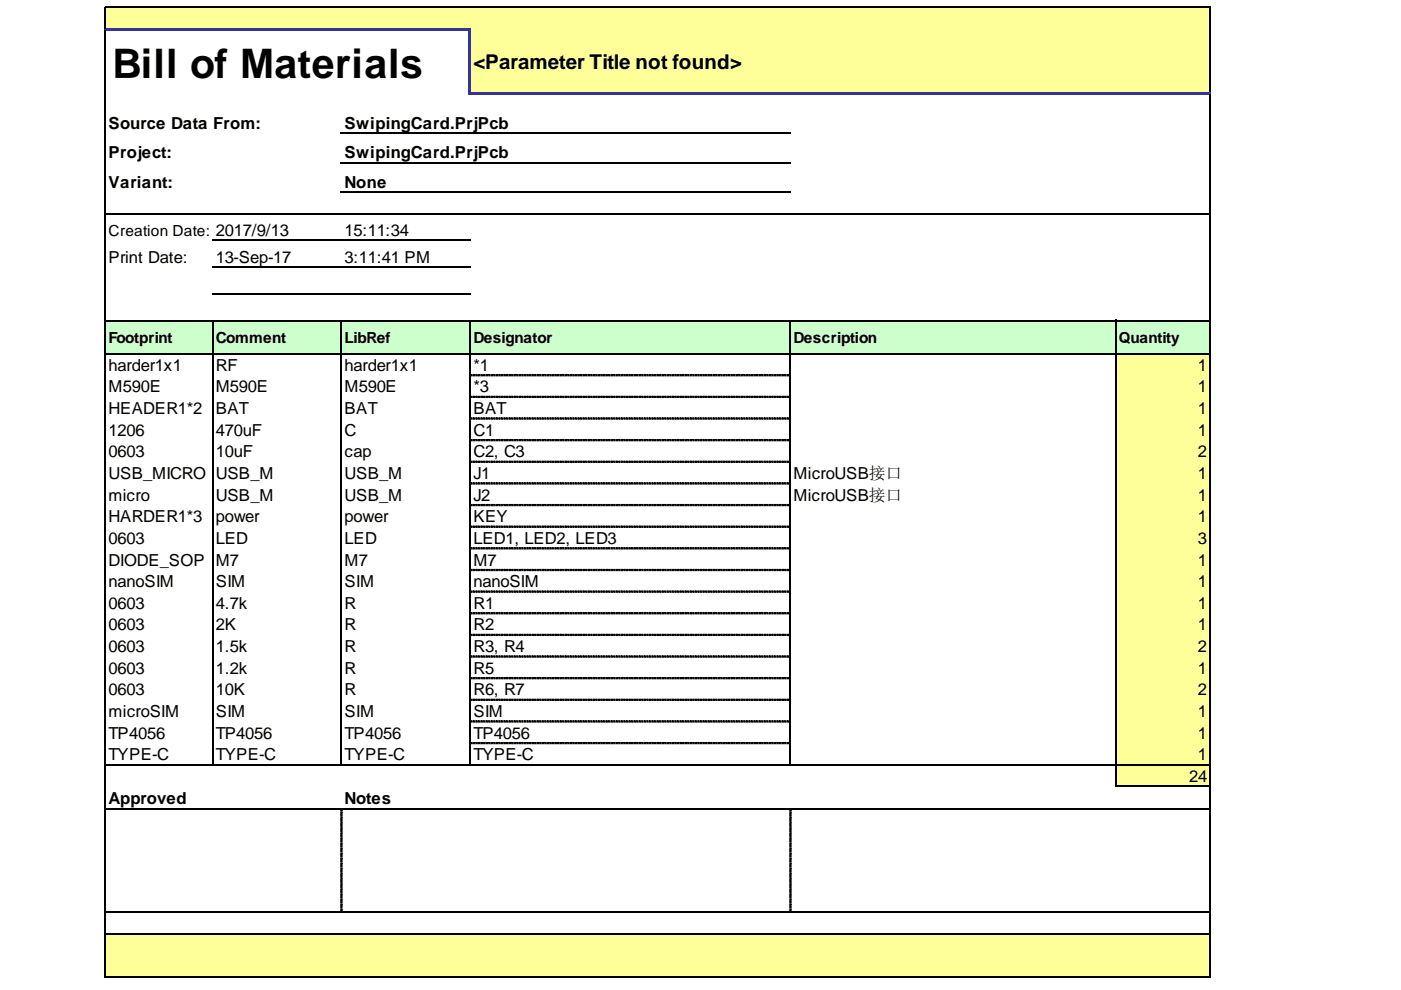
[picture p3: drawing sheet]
<svg xmlns="http://www.w3.org/2000/svg" width="297mm" height="210mm" viewBox="0 0 297 210" stroke-linecap="round" stroke-linejoin="round" font-family="sans-serif">
<defs><g id="words">
<text font-size="8.6" x="23.8" y="16.5">Bill of Materials</text>
<text font-size="4.3" x="100.4" y="14.7">&lt;Parameter Title not found&gt;</text>
<g font-size="3.5">
<text x="23" y="27.3">Source Data From:</text>
<text x="73.1" y="27.3">SwipingCard.PrjPcb</text>
<text x="23" y="33.5">Project:</text>
<text x="73.1" y="33.5">SwipingCard.PrjPcb</text>
<text x="23" y="39.8">Variant:</text>
<text x="73.1" y="39.8">None</text>
<text x="73.1" y="50">15:11:34</text>
<text x="23" y="55.7">Print Date:</text>
<text x="45.8" y="55.7">13-Sep-17</text>
<text x="73.1" y="55.7">3:11:41 PM</text>
<text x="23" y="78.6">harder1x1</text>
<text x="23" y="83.2">M590E</text>
<text x="45.8" y="78.6">RF</text>
<text x="45.8" y="83.2">M590E</text>
<text x="73.1" y="78.6">harder1x1</text>
<text x="73.1" y="83.2">M590E</text>
<text x="100.4" y="78.6">*1</text>
<text x="100.4" y="83.2">*3</text>
<text x="254" y="78.6">1</text>
<text x="254" y="83.2">1</text>
<text x="23" y="87.8">HEADER1*2</text>
<text x="45.8" y="87.8">BAT</text>
<text x="73.1" y="87.8">BAT</text>
<text x="100.4" y="87.8">BAT</text>
<text x="254" y="87.8">1</text>
<text x="23" y="92.4">1206</text>
<text x="45.8" y="92.4">470uF</text>
<text x="73.1" y="92.4">C</text>
<text x="100.4" y="92.4">C1</text>
<text x="254" y="92.4">1</text>
<text x="23" y="97">0603</text>
<text x="23" y="101.6">USB_MICRO</text>
<text x="45.8" y="97">10uF</text>
<text x="45.8" y="101.6">USB_M</text>
<text x="73.1" y="97">cap</text>
<text x="73.1" y="101.6">USB_M</text>
<text x="100.4" y="97">C2, C3</text>
<text x="100.4" y="101.6">J1</text>
<text x="168.3" y="101.6">MicroUSB接口</text>
<text x="254" y="97">2</text>
<text x="254" y="101.6">1</text>
<text x="23" y="106.1">micro</text>
<text x="45.8" y="106.1">USB_M</text>
<text x="73.1" y="106.1">USB_M</text>
<text x="100.4" y="106.1">J2</text>
<text x="168.3" y="106.1">MicroUSB接口</text>
<text x="254" y="106.1">1</text>
<text x="23" y="110.7">HARDER1*3</text>
<text x="45.8" y="110.7">power</text>
<text x="73.1" y="110.7">power</text>
<text x="100.4" y="110.7">KEY</text>
<text x="254" y="110.7">1</text>
<text x="23" y="115.3">0603</text>
<text x="23" y="119.9">DIODE_SOP</text>
<text x="45.8" y="115.3">LED</text>
<text x="45.8" y="119.9">M7</text>
<text x="73.1" y="115.3">LED</text>
<text x="73.1" y="119.9">M7</text>
<text x="100.4" y="115.3">LED1, LED2, LED3</text>
<text x="100.4" y="119.9">M7</text>
<text x="254" y="115.3">3</text>
<text x="254" y="119.9">1</text>
<text x="23" y="124.5">nanoSIM</text>
<text x="45.8" y="124.5">SIM</text>
<text x="73.1" y="124.5">SIM</text>
<text x="100.4" y="124.5">nanoSIM</text>
<text x="254" y="124.5">1</text>
<text x="23" y="129.1">0603</text>
<text x="45.8" y="129.1">4.7k</text>
<text x="73.1" y="129.1">R</text>
<text x="100.4" y="129.1">R1</text>
<text x="254" y="129.1">1</text>
<text x="23" y="133.7">0603</text>
<text x="45.8" y="133.7">2K</text>
<text x="73.1" y="133.7">R</text>
<text x="100.4" y="133.7">R2</text>
<text x="254" y="133.7">1</text>
<text x="23" y="138.3">0603</text>
<text x="23" y="142.8">0603</text>
<text x="45.8" y="138.3">1.5k</text>
<text x="45.8" y="142.8">1.2k</text>
<text x="73.1" y="138.3">R</text>
<text x="73.1" y="142.8">R</text>
<text x="100.4" y="138.3">R3, R4</text>
<text x="100.4" y="142.8">R5</text>
<text x="254" y="138.3">2</text>
<text x="254" y="142.8">1</text>
<text x="23" y="147.4">0603</text>
<text x="45.8" y="147.4">10K</text>
<text x="73.1" y="147.4">R</text>
<text x="100.4" y="147.4">R6, R7</text>
<text x="254" y="147.4">2</text>
<text x="23" y="152">microSIM</text>
<text x="45.8" y="152">SIM</text>
<text x="73.1" y="152">SIM</text>
<text x="100.4" y="152">SIM</text>
<text x="254" y="152">1</text>
<text x="23" y="156.6">TP4056</text>
<text x="23" y="161.2">TYPE-C</text>
<text x="45.8" y="156.6">TP4056</text>
<text x="45.8" y="161.2">TYPE-C</text>
<text x="73.1" y="156.6">TP4056</text>
<text x="73.1" y="161.2">TYPE-C</text>
<text x="100.4" y="156.6">TP4056</text>
<text x="100.4" y="161.2">TYPE-C</text>
<text x="254" y="156.6">1</text>
<text x="254" y="161.2">1</text>
<text x="252.1" y="165.8">24</text>
<text x="23" y="170.4">Approved</text>
<text x="73.1" y="170.4">Notes</text>
</g>
<g font-size="3.2">
<text x="23" y="50">Creation Date: 2017/9/13</text>
<text x="23" y="72.7">Footprint</text>
<text x="45.8" y="72.7">Comment</text>
<text x="73.1" y="72.7">LibRef</text>
<text x="100.4" y="72.7">Designator</text>
<text x="168.3" y="72.7">Description</text>
<text x="237.2" y="72.7">Quantity</text>
</g>
</g></defs>
<g fill="#ff9">
<path d="M22.4 1.7h22.8v4.9h-22.8z" fill-rule="evenodd"/>
<path d="M44.9 1.7h27.6v4.9h-27.6z" fill-rule="evenodd"/>
<path d="M72.3 1.7h27.5v4.9h-27.5z" fill-rule="evenodd"/>
<path d="M99.6 1.7h68.1v4.9h-68.1z" fill-rule="evenodd"/>
<path d="M167.5 1.7h69.2v4.9h-69.2z" fill-rule="evenodd"/>
<path d="M236.4 1.7h20.3v4.9h-20.3z" fill-rule="evenodd"/>
<path d="M99.6 6.3h68.1v13.8h-68.1z" fill-rule="evenodd"/>
<path d="M167.5 6.3h69.2v13.8h-69.2z" fill-rule="evenodd"/>
<path d="M236.4 6.3h20.3v13.8h-20.3z" fill-rule="evenodd"/>
<path d="M236.4 74.8h20.3v4.9h-20.3z" fill-rule="evenodd"/>
<path d="M236.4 79.4h20.3v4.9h-20.3z" fill-rule="evenodd"/>
<path d="M236.4 84h20.3v4.9h-20.3z" fill-rule="evenodd"/>
<path d="M236.4 88.6h20.3v4.9h-20.3z" fill-rule="evenodd"/>
<path d="M236.4 93.2h20.3v4.8h-20.3z" fill-rule="evenodd"/>
<path d="M236.4 97.8h20.3v4.8h-20.3z" fill-rule="evenodd"/>
<path d="M236.4 102.4h20.3v4.8h-20.3z" fill-rule="evenodd"/>
<path d="M236.4 107h20.3v4.8h-20.3z" fill-rule="evenodd"/>
<path d="M236.4 111.5h20.3v4.9h-20.3z" fill-rule="evenodd"/>
<path d="M236.4 116.1h20.3v4.9h-20.3z" fill-rule="evenodd"/>
<path d="M236.4 120.7h20.3v4.9h-20.3z" fill-rule="evenodd"/>
<path d="M236.4 125.3h20.3v4.9h-20.3z" fill-rule="evenodd"/>
<path d="M236.4 129.9h20.3v4.9h-20.3z" fill-rule="evenodd"/>
<path d="M236.4 134.5h20.3v4.8h-20.3z" fill-rule="evenodd"/>
<path d="M236.4 139.1h20.3v4.8h-20.3z" fill-rule="evenodd"/>
<path d="M236.4 143.7h20.3v4.8h-20.3z" fill-rule="evenodd"/>
<path d="M236.4 148.2h20.3v4.9h-20.3z" fill-rule="evenodd"/>
<path d="M236.4 152.8h20.3v4.9h-20.3z" fill-rule="evenodd"/>
<path d="M236.4 157.4h20.3v4.9h-20.3z" fill-rule="evenodd"/>
<path d="M236.4 162h20.3v4.9h-20.3z" fill-rule="evenodd"/>
<path d="M22.4 197.9h22.8v4.9h-22.8z" fill-rule="evenodd"/>
<path d="M44.9 197.9h27.6v4.9h-27.6z" fill-rule="evenodd"/>
<path d="M72.3 197.9h27.5v4.9h-27.5z" fill-rule="evenodd"/>
<path d="M99.6 197.9h68.1v4.9h-68.1z" fill-rule="evenodd"/>
<path d="M167.5 197.9h69.2v4.9h-69.2z" fill-rule="evenodd"/>
<path d="M236.4 197.9h20.3v4.9h-20.3z" fill-rule="evenodd"/>
<path d="M22.4 202.5h22.8v4.8h-22.8z" fill-rule="evenodd"/>
<path d="M44.9 202.5h27.6v4.8h-27.6z" fill-rule="evenodd"/>
<path d="M72.3 202.5h27.5v4.8h-27.5z" fill-rule="evenodd"/>
<path d="M99.6 202.5h68.1v4.8h-68.1z" fill-rule="evenodd"/>
<path d="M167.5 202.5h69.2v4.8h-69.2z" fill-rule="evenodd"/>
<path d="M236.4 202.5h20.3v4.8h-20.3z" fill-rule="evenodd"/>
</g>
<g fill="#cfc">
<path d="M22.4 67.8h22.8v7.3h-22.8z" fill-rule="evenodd"/>
<path d="M44.9 67.8h27.6v7.3h-27.6z" fill-rule="evenodd"/>
<path d="M72.3 67.8h27.5v7.3h-27.5z" fill-rule="evenodd"/>
<path d="M99.6 67.8h68.1v7.3h-68.1z" fill-rule="evenodd"/>
<path d="M167.5 67.8h69.2v7.3h-69.2z" fill-rule="evenodd"/>
<path d="M236.4 67.8h20.3v7.3h-20.3z" fill-rule="evenodd"/>
</g>
<path d="M22.2 1.6h234.5" fill="none" stroke="#000" stroke-width=".27"/>
<g fill="#339">
<path d="M22.2 6h77.6v.6h-77.6z" fill-rule="evenodd"/>
<path d="M99.8 19.5h156.9v.6h-156.9z" fill-rule="evenodd"/>
</g>
<g fill="#000" stroke="#000" stroke-width=".21">
<path d="M99.8 79.4h.3v.3h-.3zM100.4 79.4h.3v.3h-.3zM100.9 79.4h.3v.3h-.3zM101.5 79.4h.2v.3h-.2zM102 79.4h.3v.3h-.3zM102.5 79.4h.3v.3h-.3zM103.1 79.4h.3v.3h-.3zM103.6 79.4h.3v.3h-.3zM104.2 79.4h.2v.3h-.2zM104.7 79.4h.3v.3h-.3zM105.3 79.4h.2v.3h-.2zM105.8 79.4h.3v.3h-.3zM106.3 79.4h.3v.3h-.3zM106.9 79.4h.2v.3h-.2zM107.4 79.4h.3v.3h-.3zM108 79.4h.2v.3h-.2zM108.5 79.4h.3v.3h-.3zM109 79.4h.3v.3h-.3zM109.6 79.4h.2v.3h-.2zM110.1 79.4h.3v.3h-.3zM110.7 79.4h.2v.3h-.2zM111.2 79.4h.3v.3h-.3zM111.7 79.4h.3v.3h-.3zM112.3 79.4h.3v.3h-.3zM112.8 79.4h.3v.3h-.3zM113.4 79.4h.2v.3h-.2zM113.9 79.4h.3v.3h-.3zM114.4 79.4h.3v.3h-.3zM115 79.4h.3v.3h-.3zM115.5 79.4h.3v.3h-.3zM116.1 79.4h.2v.3h-.2zM116.6 79.4h.3v.3h-.3zM117.2 79.4h.2v.3h-.2zM117.7 79.4h.3v.3h-.3zM118.2 79.4h.3v.3h-.3zM118.8 79.4h.2v.3h-.2zM119.3 79.4h.3v.3h-.3zM119.9 79.4h.2v.3h-.2zM120.4 79.4h.3v.3h-.3zM120.9 79.4h.3v.3h-.3zM121.5 79.4h.2v.3h-.2zM122 79.4h.3v.3h-.3zM122.6 79.4h.2v.3h-.2zM123.1 79.4h.3v.3h-.3zM123.6 79.4h.3v.3h-.3zM124.2 79.4h.3v.3h-.3zM124.7 79.4h.3v.3h-.3zM125.3 79.4h.2v.3h-.2zM125.8 79.4h.3v.3h-.3zM126.3 79.4h.3v.3h-.3zM126.9 79.4h.3v.3h-.3zM127.4 79.4h.3v.3h-.3zM128 79.4h.2v.3h-.2zM128.5 79.4h.3v.3h-.3zM129.1 79.4h.2v.3h-.2zM129.6 79.4h.3v.3h-.3zM130.1 79.4h.3v.3h-.3zM130.7 79.4h.2v.3h-.2zM131.2 79.4h.3v.3h-.3zM131.8 79.4h.2v.3h-.2zM132.3 79.4h.3v.3h-.3zM132.8 79.4h.3v.3h-.3zM133.4 79.4h.2v.3h-.2zM133.9 79.4h.3v.3h-.3zM134.5 79.4h.2v.3h-.2zM135 79.4h.3v.3h-.3zM135.5 79.4h.3v.3h-.3zM136.1 79.4h.3v.3h-.3zM136.6 79.4h.3v.3h-.3zM137.2 79.4h.2v.3h-.2zM137.7 79.4h.3v.3h-.3zM138.2 79.4h.3v.3h-.3zM138.8 79.4h.3v.3h-.3zM139.3 79.4h.3v.3h-.3zM139.9 79.4h.2v.3h-.2zM140.4 79.4h.3v.3h-.3zM141 79.4h.2v.3h-.2zM141.5 79.4h.3v.3h-.3zM142 79.4h.3v.3h-.3zM142.6 79.4h.2v.3h-.2zM143.1 79.4h.3v.3h-.3zM143.7 79.4h.2v.3h-.2zM144.2 79.4h.3v.3h-.3zM144.7 79.4h.3v.3h-.3zM145.3 79.4h.2v.3h-.2zM145.8 79.4h.3v.3h-.3zM146.4 79.4h.2v.3h-.2zM146.9 79.4h.3v.3h-.3zM147.4 79.4h.3v.3h-.3zM148 79.4h.3v.3h-.3zM148.5 79.4h.3v.3h-.3zM149.1 79.4h.2v.3h-.2zM149.6 79.4h.3v.3h-.3zM150.1 79.4h.3v.3h-.3zM150.7 79.4h.3v.3h-.3zM151.2 79.4h.3v.3h-.3zM151.8 79.4h.2v.3h-.2zM152.3 79.4h.3v.3h-.3zM152.8 79.4h.3v.3h-.3zM153.4 79.4h.3v.3h-.3zM153.9 79.4h.3v.3h-.3zM154.5 79.4h.2v.3h-.2zM155 79.4h.3v.3h-.3zM155.6 79.4h.2v.3h-.2zM156.1 79.4h.3v.3h-.3zM156.6 79.4h.3v.3h-.3zM157.2 79.4h.2v.3h-.2zM157.7 79.4h.3v.3h-.3zM158.3 79.4h.2v.3h-.2zM158.8 79.4h.3v.3h-.3zM159.3 79.4h.3v.3h-.3zM159.9 79.4h.3v.3h-.3zM160.4 79.4h.3v.3h-.3zM161 79.4h.2v.3h-.2zM161.5 79.4h.3v.3h-.3zM162 79.4h.3v.3h-.3zM162.6 79.4h.3v.3h-.3zM163.1 79.4h.3v.3h-.3zM163.7 79.4h.2v.3h-.2zM164.2 79.4h.3v.3h-.3zM164.7 79.4h.3v.3h-.3zM165.3 79.4h.3v.3h-.3zM165.8 79.4h.3v.3h-.3zM166.4 79.4h.2v.3h-.2zM166.9 79.4h.3v.3h-.3z"/>
<path d="M99.8 84h.3v.3h-.3zM100.4 84h.3v.3h-.3zM100.9 84h.3v.3h-.3zM101.5 84h.2v.3h-.2zM102 84h.3v.3h-.3zM102.5 84h.3v.3h-.3zM103.1 84h.3v.3h-.3zM103.6 84h.3v.3h-.3zM104.2 84h.2v.3h-.2zM104.7 84h.3v.3h-.3zM105.3 84h.2v.3h-.2zM105.8 84h.3v.3h-.3zM106.3 84h.3v.3h-.3zM106.9 84h.2v.3h-.2zM107.4 84h.3v.3h-.3zM108 84h.2v.3h-.2zM108.5 84h.3v.3h-.3zM109 84h.3v.3h-.3zM109.6 84h.2v.3h-.2zM110.1 84h.3v.3h-.3zM110.7 84h.2v.3h-.2zM111.2 84h.3v.3h-.3zM111.7 84h.3v.3h-.3zM112.3 84h.3v.3h-.3zM112.8 84h.3v.3h-.3zM113.4 84h.2v.3h-.2zM113.9 84h.3v.3h-.3zM114.4 84h.3v.3h-.3zM115 84h.3v.3h-.3zM115.5 84h.3v.3h-.3zM116.1 84h.2v.3h-.2zM116.6 84h.3v.3h-.3zM117.2 84h.2v.3h-.2zM117.7 84h.3v.3h-.3zM118.2 84h.3v.3h-.3zM118.8 84h.2v.3h-.2zM119.3 84h.3v.3h-.3zM119.9 84h.2v.3h-.2zM120.4 84h.3v.3h-.3zM120.9 84h.3v.3h-.3zM121.5 84h.2v.3h-.2zM122 84h.3v.3h-.3zM122.6 84h.2v.3h-.2zM123.1 84h.3v.3h-.3zM123.6 84h.3v.3h-.3zM124.2 84h.3v.3h-.3zM124.7 84h.3v.3h-.3zM125.3 84h.2v.3h-.2zM125.8 84h.3v.3h-.3zM126.3 84h.3v.3h-.3zM126.9 84h.3v.3h-.3zM127.4 84h.3v.3h-.3zM128 84h.2v.3h-.2zM128.5 84h.3v.3h-.3zM129.1 84h.2v.3h-.2zM129.6 84h.3v.3h-.3zM130.1 84h.3v.3h-.3zM130.7 84h.2v.3h-.2zM131.2 84h.3v.3h-.3zM131.8 84h.2v.3h-.2zM132.3 84h.3v.3h-.3zM132.8 84h.3v.3h-.3zM133.4 84h.2v.3h-.2zM133.9 84h.3v.3h-.3zM134.5 84h.2v.3h-.2zM135 84h.3v.3h-.3zM135.5 84h.3v.3h-.3zM136.1 84h.3v.3h-.3zM136.6 84h.3v.3h-.3zM137.2 84h.2v.3h-.2zM137.7 84h.3v.3h-.3zM138.2 84h.3v.3h-.3zM138.8 84h.3v.3h-.3zM139.3 84h.3v.3h-.3zM139.9 84h.2v.3h-.2zM140.4 84h.3v.3h-.3zM141 84h.2v.3h-.2zM141.5 84h.3v.3h-.3zM142 84h.3v.3h-.3zM142.6 84h.2v.3h-.2zM143.1 84h.3v.3h-.3zM143.7 84h.2v.3h-.2zM144.2 84h.3v.3h-.3zM144.7 84h.3v.3h-.3zM145.3 84h.2v.3h-.2zM145.8 84h.3v.3h-.3zM146.4 84h.2v.3h-.2zM146.9 84h.3v.3h-.3zM147.4 84h.3v.3h-.3zM148 84h.3v.3h-.3zM148.5 84h.3v.3h-.3zM149.1 84h.2v.3h-.2zM149.6 84h.3v.3h-.3zM150.1 84h.3v.3h-.3zM150.7 84h.3v.3h-.3zM151.2 84h.3v.3h-.3zM151.8 84h.2v.3h-.2zM152.3 84h.3v.3h-.3zM152.8 84h.3v.3h-.3zM153.4 84h.3v.3h-.3zM153.9 84h.3v.3h-.3zM154.5 84h.2v.3h-.2zM155 84h.3v.3h-.3zM155.6 84h.2v.3h-.2zM156.1 84h.3v.3h-.3zM156.6 84h.3v.3h-.3zM157.2 84h.2v.3h-.2zM157.7 84h.3v.3h-.3zM158.3 84h.2v.3h-.2zM158.8 84h.3v.3h-.3zM159.3 84h.3v.3h-.3zM159.9 84h.3v.3h-.3zM160.4 84h.3v.3h-.3zM161 84h.2v.3h-.2zM161.5 84h.3v.3h-.3zM162 84h.3v.3h-.3zM162.6 84h.3v.3h-.3zM163.1 84h.3v.3h-.3zM163.7 84h.2v.3h-.2zM164.2 84h.3v.3h-.3zM164.7 84h.3v.3h-.3zM165.3 84h.3v.3h-.3zM165.8 84h.3v.3h-.3zM166.4 84h.2v.3h-.2zM166.9 84h.3v.3h-.3z"/>
<path d="M99.8 88.6h.3v.3h-.3zM100.4 88.6h.3v.3h-.3zM100.9 88.6h.3v.3h-.3zM101.5 88.6h.2v.3h-.2zM102 88.6h.3v.3h-.3zM102.5 88.6h.3v.3h-.3zM103.1 88.6h.3v.3h-.3zM103.6 88.6h.3v.3h-.3zM104.2 88.6h.2v.3h-.2zM104.7 88.6h.3v.3h-.3zM105.3 88.6h.2v.3h-.2zM105.8 88.6h.3v.3h-.3zM106.3 88.6h.3v.3h-.3zM106.9 88.6h.2v.3h-.2zM107.4 88.6h.3v.3h-.3zM108 88.6h.2v.3h-.2zM108.5 88.6h.3v.3h-.3zM109 88.6h.3v.3h-.3zM109.6 88.6h.2v.3h-.2zM110.1 88.6h.3v.3h-.3zM110.7 88.6h.2v.3h-.2zM111.2 88.6h.3v.3h-.3zM111.7 88.6h.3v.3h-.3zM112.3 88.6h.3v.3h-.3zM112.8 88.6h.3v.3h-.3zM113.4 88.6h.2v.3h-.2zM113.9 88.6h.3v.3h-.3zM114.4 88.6h.3v.3h-.3zM115 88.6h.3v.3h-.3zM115.5 88.6h.3v.3h-.3zM116.1 88.6h.2v.3h-.2zM116.6 88.6h.3v.3h-.3zM117.2 88.6h.2v.3h-.2zM117.7 88.6h.3v.3h-.3zM118.2 88.6h.3v.3h-.3zM118.8 88.6h.2v.3h-.2zM119.3 88.6h.3v.3h-.3zM119.9 88.6h.2v.3h-.2zM120.4 88.6h.3v.3h-.3zM120.9 88.6h.3v.3h-.3zM121.5 88.6h.2v.3h-.2zM122 88.6h.3v.3h-.3zM122.6 88.6h.2v.3h-.2zM123.1 88.6h.3v.3h-.3zM123.6 88.6h.3v.3h-.3zM124.2 88.6h.3v.3h-.3zM124.7 88.6h.3v.3h-.3zM125.3 88.6h.2v.3h-.2zM125.8 88.6h.3v.3h-.3zM126.3 88.6h.3v.3h-.3zM126.9 88.6h.3v.3h-.3zM127.4 88.6h.3v.3h-.3zM128 88.6h.2v.3h-.2zM128.5 88.6h.3v.3h-.3zM129.1 88.6h.2v.3h-.2zM129.6 88.6h.3v.3h-.3zM130.1 88.6h.3v.3h-.3zM130.7 88.6h.2v.3h-.2zM131.2 88.6h.3v.3h-.3zM131.8 88.6h.2v.3h-.2zM132.3 88.6h.3v.3h-.3zM132.8 88.6h.3v.3h-.3zM133.4 88.6h.2v.3h-.2zM133.9 88.6h.3v.3h-.3zM134.5 88.6h.2v.3h-.2zM135 88.6h.3v.3h-.3zM135.5 88.6h.3v.3h-.3zM136.1 88.6h.3v.3h-.3zM136.6 88.6h.3v.3h-.3zM137.2 88.6h.2v.3h-.2zM137.7 88.6h.3v.3h-.3zM138.2 88.6h.3v.3h-.3zM138.8 88.6h.3v.3h-.3zM139.3 88.6h.3v.3h-.3zM139.9 88.6h.2v.3h-.2zM140.4 88.6h.3v.3h-.3zM141 88.6h.2v.3h-.2zM141.5 88.6h.3v.3h-.3zM142 88.6h.3v.3h-.3zM142.6 88.6h.2v.3h-.2zM143.1 88.6h.3v.3h-.3zM143.7 88.6h.2v.3h-.2zM144.2 88.6h.3v.3h-.3zM144.7 88.6h.3v.3h-.3zM145.3 88.6h.2v.3h-.2zM145.8 88.6h.3v.3h-.3zM146.4 88.6h.2v.3h-.2zM146.9 88.6h.3v.3h-.3zM147.4 88.6h.3v.3h-.3zM148 88.6h.3v.3h-.3zM148.5 88.6h.3v.3h-.3zM149.1 88.6h.2v.3h-.2zM149.6 88.6h.3v.3h-.3zM150.1 88.6h.3v.3h-.3zM150.7 88.6h.3v.3h-.3zM151.2 88.6h.3v.3h-.3zM151.8 88.6h.2v.3h-.2zM152.3 88.6h.3v.3h-.3zM152.8 88.6h.3v.3h-.3zM153.4 88.6h.3v.3h-.3zM153.9 88.6h.3v.3h-.3zM154.5 88.6h.2v.3h-.2zM155 88.6h.3v.3h-.3zM155.6 88.6h.2v.3h-.2zM156.1 88.6h.3v.3h-.3zM156.6 88.6h.3v.3h-.3zM157.2 88.6h.2v.3h-.2zM157.7 88.6h.3v.3h-.3zM158.3 88.6h.2v.3h-.2zM158.8 88.6h.3v.3h-.3zM159.3 88.6h.3v.3h-.3zM159.9 88.6h.3v.3h-.3zM160.4 88.6h.3v.3h-.3zM161 88.6h.2v.3h-.2zM161.5 88.6h.3v.3h-.3zM162 88.6h.3v.3h-.3zM162.6 88.6h.3v.3h-.3zM163.1 88.6h.3v.3h-.3zM163.7 88.6h.2v.3h-.2zM164.2 88.6h.3v.3h-.3zM164.7 88.6h.3v.3h-.3zM165.3 88.6h.3v.3h-.3zM165.8 88.6h.3v.3h-.3zM166.4 88.6h.2v.3h-.2zM166.9 88.6h.3v.3h-.3z"/>
<path d="M99.8 93.2h.3v.3h-.3zM100.4 93.2h.3v.3h-.3zM100.9 93.2h.3v.3h-.3zM101.5 93.2h.2v.3h-.2zM102 93.2h.3v.3h-.3zM102.5 93.2h.3v.3h-.3zM103.1 93.2h.3v.3h-.3zM103.6 93.2h.3v.3h-.3zM104.2 93.2h.2v.3h-.2zM104.7 93.2h.3v.3h-.3zM105.3 93.2h.2v.3h-.2zM105.8 93.2h.3v.3h-.3zM106.3 93.2h.3v.3h-.3zM106.9 93.2h.2v.3h-.2zM107.4 93.2h.3v.3h-.3zM108 93.2h.2v.3h-.2zM108.5 93.2h.3v.3h-.3zM109 93.2h.3v.3h-.3zM109.6 93.2h.2v.3h-.2zM110.1 93.2h.3v.3h-.3zM110.7 93.2h.2v.3h-.2zM111.2 93.2h.3v.3h-.3zM111.7 93.2h.3v.3h-.3zM112.3 93.2h.3v.3h-.3zM112.8 93.2h.3v.3h-.3zM113.4 93.2h.2v.3h-.2zM113.9 93.2h.3v.3h-.3zM114.4 93.2h.3v.3h-.3zM115 93.2h.3v.3h-.3zM115.5 93.2h.3v.3h-.3zM116.1 93.2h.2v.3h-.2zM116.6 93.2h.3v.3h-.3zM117.2 93.2h.2v.3h-.2zM117.7 93.2h.3v.3h-.3zM118.2 93.2h.3v.3h-.3zM118.8 93.2h.2v.3h-.2zM119.3 93.2h.3v.3h-.3zM119.9 93.2h.2v.3h-.2zM120.4 93.2h.3v.3h-.3zM120.9 93.2h.3v.3h-.3zM121.5 93.2h.2v.3h-.2zM122 93.2h.3v.3h-.3zM122.6 93.2h.2v.3h-.2zM123.1 93.2h.3v.3h-.3zM123.6 93.2h.3v.3h-.3zM124.2 93.2h.3v.3h-.3zM124.7 93.2h.3v.3h-.3zM125.3 93.2h.2v.3h-.2zM125.8 93.2h.3v.3h-.3zM126.3 93.2h.3v.3h-.3zM126.9 93.2h.3v.3h-.3zM127.4 93.2h.3v.3h-.3zM128 93.2h.2v.3h-.2zM128.5 93.2h.3v.3h-.3zM129.1 93.2h.2v.3h-.2zM129.6 93.2h.3v.3h-.3zM130.1 93.2h.3v.3h-.3zM130.7 93.2h.2v.3h-.2zM131.2 93.2h.3v.3h-.3zM131.8 93.2h.2v.3h-.2zM132.3 93.2h.3v.3h-.3zM132.8 93.2h.3v.3h-.3zM133.4 93.2h.2v.3h-.2zM133.9 93.2h.3v.3h-.3zM134.5 93.2h.2v.3h-.2zM135 93.2h.3v.3h-.3zM135.5 93.2h.3v.3h-.3zM136.1 93.2h.3v.3h-.3zM136.6 93.2h.3v.3h-.3zM137.2 93.2h.2v.3h-.2zM137.7 93.2h.3v.3h-.3zM138.2 93.2h.3v.3h-.3zM138.8 93.2h.3v.3h-.3zM139.3 93.2h.3v.3h-.3zM139.9 93.2h.2v.3h-.2zM140.4 93.2h.3v.3h-.3zM141 93.2h.2v.3h-.2zM141.5 93.2h.3v.3h-.3zM142 93.2h.3v.3h-.3zM142.6 93.2h.2v.3h-.2zM143.1 93.2h.3v.3h-.3zM143.7 93.2h.2v.3h-.2zM144.2 93.2h.3v.3h-.3zM144.7 93.2h.3v.3h-.3zM145.3 93.2h.2v.3h-.2zM145.8 93.2h.3v.3h-.3zM146.4 93.2h.2v.3h-.2zM146.9 93.2h.3v.3h-.3zM147.4 93.2h.3v.3h-.3zM148 93.2h.3v.3h-.3zM148.5 93.2h.3v.3h-.3zM149.1 93.2h.2v.3h-.2zM149.6 93.2h.3v.3h-.3zM150.1 93.2h.3v.3h-.3zM150.7 93.2h.3v.3h-.3zM151.2 93.2h.3v.3h-.3zM151.8 93.2h.2v.3h-.2zM152.3 93.2h.3v.3h-.3zM152.8 93.2h.3v.3h-.3zM153.4 93.2h.3v.3h-.3zM153.9 93.2h.3v.3h-.3zM154.5 93.2h.2v.3h-.2zM155 93.2h.3v.3h-.3zM155.6 93.2h.2v.3h-.2zM156.1 93.2h.3v.3h-.3zM156.6 93.2h.3v.3h-.3zM157.2 93.2h.2v.3h-.2zM157.7 93.2h.3v.3h-.3zM158.3 93.2h.2v.3h-.2zM158.8 93.2h.3v.3h-.3zM159.3 93.2h.3v.3h-.3zM159.9 93.2h.3v.3h-.3zM160.4 93.2h.3v.3h-.3zM161 93.2h.2v.3h-.2zM161.5 93.2h.3v.3h-.3zM162 93.2h.3v.3h-.3zM162.6 93.2h.3v.3h-.3zM163.1 93.2h.3v.3h-.3zM163.7 93.2h.2v.3h-.2zM164.2 93.2h.3v.3h-.3zM164.7 93.2h.3v.3h-.3zM165.3 93.2h.3v.3h-.3zM165.8 93.2h.3v.3h-.3zM166.4 93.2h.2v.3h-.2zM166.9 93.2h.3v.3h-.3z"/>
<path d="M99.8 97.8h.3v.2h-.3zM100.4 97.8h.3v.2h-.3zM100.9 97.8h.3v.2h-.3zM101.5 97.8h.2v.2h-.2zM102 97.8h.3v.2h-.3zM102.5 97.8h.3v.2h-.3zM103.1 97.8h.3v.2h-.3zM103.6 97.8h.3v.2h-.3zM104.2 97.8h.2v.2h-.2zM104.7 97.8h.3v.2h-.3zM105.3 97.8h.2v.2h-.2zM105.8 97.8h.3v.2h-.3zM106.3 97.8h.3v.2h-.3zM106.9 97.8h.2v.2h-.2zM107.4 97.8h.3v.2h-.3zM108 97.8h.2v.2h-.2zM108.5 97.8h.3v.2h-.3zM109 97.8h.3v.2h-.3zM109.6 97.8h.2v.2h-.2zM110.1 97.8h.3v.2h-.3zM110.7 97.8h.2v.2h-.2zM111.2 97.8h.3v.2h-.3zM111.7 97.8h.3v.2h-.3zM112.3 97.8h.3v.2h-.3zM112.8 97.8h.3v.2h-.3zM113.4 97.8h.2v.2h-.2zM113.9 97.8h.3v.2h-.3zM114.4 97.8h.3v.2h-.3zM115 97.8h.3v.2h-.3zM115.5 97.8h.3v.2h-.3zM116.1 97.8h.2v.2h-.2zM116.6 97.8h.3v.2h-.3zM117.2 97.8h.2v.2h-.2zM117.7 97.8h.3v.2h-.3zM118.2 97.8h.3v.2h-.3zM118.8 97.8h.2v.2h-.2zM119.3 97.8h.3v.2h-.3zM119.9 97.8h.2v.2h-.2zM120.4 97.8h.3v.2h-.3zM120.9 97.8h.3v.2h-.3zM121.5 97.8h.2v.2h-.2zM122 97.8h.3v.2h-.3zM122.6 97.8h.2v.2h-.2zM123.1 97.8h.3v.2h-.3zM123.6 97.8h.3v.2h-.3zM124.2 97.8h.3v.2h-.3zM124.7 97.8h.3v.2h-.3zM125.3 97.8h.2v.2h-.2zM125.8 97.8h.3v.2h-.3zM126.3 97.8h.3v.2h-.3zM126.9 97.8h.3v.2h-.3zM127.4 97.8h.3v.2h-.3zM128 97.8h.2v.2h-.2zM128.5 97.8h.3v.2h-.3zM129.1 97.8h.2v.2h-.2zM129.6 97.8h.3v.2h-.3zM130.1 97.8h.3v.2h-.3zM130.7 97.8h.2v.2h-.2zM131.2 97.8h.3v.2h-.3zM131.8 97.8h.2v.2h-.2zM132.3 97.8h.3v.2h-.3zM132.8 97.8h.3v.2h-.3zM133.4 97.8h.2v.2h-.2zM133.9 97.8h.3v.2h-.3zM134.5 97.8h.2v.2h-.2zM135 97.8h.3v.2h-.3zM135.5 97.8h.3v.2h-.3zM136.1 97.8h.3v.2h-.3zM136.6 97.8h.3v.2h-.3zM137.2 97.8h.2v.2h-.2zM137.7 97.8h.3v.2h-.3zM138.2 97.8h.3v.2h-.3zM138.8 97.8h.3v.2h-.3zM139.3 97.8h.3v.2h-.3zM139.9 97.8h.2v.2h-.2zM140.4 97.8h.3v.2h-.3zM141 97.8h.2v.2h-.2zM141.5 97.8h.3v.2h-.3zM142 97.8h.3v.2h-.3zM142.6 97.8h.2v.2h-.2zM143.1 97.8h.3v.2h-.3zM143.7 97.8h.2v.2h-.2zM144.2 97.8h.3v.2h-.3zM144.7 97.8h.3v.2h-.3zM145.3 97.8h.2v.2h-.2zM145.8 97.8h.3v.2h-.3zM146.4 97.8h.2v.2h-.2zM146.9 97.8h.3v.2h-.3zM147.4 97.8h.3v.2h-.3zM148 97.8h.3v.2h-.3zM148.5 97.8h.3v.2h-.3zM149.1 97.8h.2v.2h-.2zM149.6 97.8h.3v.2h-.3zM150.1 97.8h.3v.2h-.3zM150.7 97.8h.3v.2h-.3zM151.2 97.8h.3v.2h-.3zM151.8 97.8h.2v.2h-.2zM152.3 97.8h.3v.2h-.3zM152.8 97.8h.3v.2h-.3zM153.4 97.8h.3v.2h-.3zM153.9 97.8h.3v.2h-.3zM154.5 97.8h.2v.2h-.2zM155 97.8h.3v.2h-.3zM155.6 97.8h.2v.2h-.2zM156.1 97.8h.3v.2h-.3zM156.6 97.8h.3v.2h-.3zM157.2 97.8h.2v.2h-.2zM157.7 97.8h.3v.2h-.3zM158.3 97.8h.2v.2h-.2zM158.8 97.8h.3v.2h-.3zM159.3 97.8h.3v.2h-.3zM159.9 97.8h.3v.2h-.3zM160.4 97.8h.3v.2h-.3zM161 97.8h.2v.2h-.2zM161.5 97.8h.3v.2h-.3zM162 97.8h.3v.2h-.3zM162.6 97.8h.3v.2h-.3zM163.1 97.8h.3v.2h-.3zM163.7 97.8h.2v.2h-.2zM164.2 97.8h.3v.2h-.3zM164.7 97.8h.3v.2h-.3zM165.3 97.8h.3v.2h-.3zM165.8 97.8h.3v.2h-.3zM166.4 97.8h.2v.2h-.2zM166.9 97.8h.3v.2h-.3z"/>
<path d="M99.8 102.4h.3v.2h-.3zM100.4 102.4h.3v.2h-.3zM100.9 102.4h.3v.2h-.3zM101.5 102.4h.2v.2h-.2zM102 102.4h.3v.2h-.3zM102.5 102.4h.3v.2h-.3zM103.1 102.4h.3v.2h-.3zM103.6 102.4h.3v.2h-.3zM104.2 102.4h.2v.2h-.2zM104.7 102.4h.3v.2h-.3zM105.3 102.4h.2v.2h-.2zM105.8 102.4h.3v.2h-.3zM106.3 102.4h.3v.2h-.3zM106.9 102.4h.2v.2h-.2zM107.4 102.4h.3v.2h-.3zM108 102.4h.2v.2h-.2zM108.5 102.4h.3v.2h-.3zM109 102.4h.3v.2h-.3zM109.6 102.4h.2v.2h-.2zM110.1 102.4h.3v.2h-.3zM110.7 102.4h.2v.2h-.2zM111.2 102.4h.3v.2h-.3zM111.7 102.4h.3v.2h-.3zM112.3 102.4h.3v.2h-.3zM112.8 102.4h.3v.2h-.3zM113.4 102.4h.2v.2h-.2zM113.9 102.4h.3v.2h-.3zM114.4 102.4h.3v.2h-.3zM115 102.4h.3v.2h-.3zM115.5 102.4h.3v.2h-.3zM116.1 102.4h.2v.2h-.2zM116.6 102.4h.3v.2h-.3zM117.2 102.4h.2v.2h-.2zM117.7 102.4h.3v.2h-.3zM118.2 102.4h.3v.2h-.3zM118.8 102.4h.2v.2h-.2zM119.3 102.4h.3v.2h-.3zM119.9 102.4h.2v.2h-.2zM120.4 102.4h.3v.2h-.3zM120.9 102.4h.3v.2h-.3zM121.5 102.4h.2v.2h-.2zM122 102.4h.3v.2h-.3zM122.6 102.4h.2v.2h-.2zM123.1 102.4h.3v.2h-.3zM123.6 102.4h.3v.2h-.3zM124.2 102.4h.3v.2h-.3zM124.7 102.4h.3v.2h-.3zM125.3 102.4h.2v.2h-.2zM125.8 102.4h.3v.2h-.3zM126.3 102.4h.3v.2h-.3zM126.9 102.4h.3v.2h-.3zM127.4 102.4h.3v.2h-.3zM128 102.4h.2v.2h-.2zM128.5 102.4h.3v.2h-.3zM129.1 102.4h.2v.2h-.2zM129.6 102.4h.3v.2h-.3zM130.1 102.4h.3v.2h-.3zM130.7 102.4h.2v.2h-.2zM131.2 102.4h.3v.2h-.3zM131.8 102.4h.2v.2h-.2zM132.3 102.4h.3v.2h-.3zM132.8 102.4h.3v.2h-.3zM133.4 102.4h.2v.2h-.2zM133.9 102.4h.3v.2h-.3zM134.5 102.4h.2v.2h-.2zM135 102.4h.3v.2h-.3zM135.5 102.4h.3v.2h-.3zM136.1 102.4h.3v.2h-.3zM136.6 102.4h.3v.2h-.3zM137.2 102.4h.2v.2h-.2zM137.7 102.4h.3v.2h-.3zM138.2 102.4h.3v.2h-.3zM138.8 102.4h.3v.2h-.3zM139.3 102.4h.3v.2h-.3zM139.9 102.4h.2v.2h-.2zM140.4 102.4h.3v.2h-.3zM141 102.4h.2v.2h-.2zM141.5 102.4h.3v.2h-.3zM142 102.4h.3v.2h-.3zM142.6 102.4h.2v.2h-.2zM143.1 102.4h.3v.2h-.3zM143.7 102.4h.2v.2h-.2zM144.2 102.4h.3v.2h-.3zM144.7 102.4h.3v.2h-.3zM145.3 102.4h.2v.2h-.2zM145.8 102.4h.3v.2h-.3zM146.4 102.4h.2v.2h-.2zM146.9 102.4h.3v.2h-.3zM147.4 102.4h.3v.2h-.3zM148 102.4h.3v.2h-.3zM148.5 102.4h.3v.2h-.3zM149.1 102.4h.2v.2h-.2zM149.6 102.4h.3v.2h-.3zM150.1 102.4h.3v.2h-.3zM150.7 102.4h.3v.2h-.3zM151.2 102.4h.3v.2h-.3zM151.8 102.4h.2v.2h-.2zM152.3 102.4h.3v.2h-.3zM152.8 102.4h.3v.2h-.3zM153.4 102.4h.3v.2h-.3zM153.9 102.4h.3v.2h-.3zM154.5 102.4h.2v.2h-.2zM155 102.4h.3v.2h-.3zM155.6 102.4h.2v.2h-.2zM156.1 102.4h.3v.2h-.3zM156.6 102.4h.3v.2h-.3zM157.2 102.4h.2v.2h-.2zM157.7 102.4h.3v.2h-.3zM158.3 102.4h.2v.2h-.2zM158.8 102.4h.3v.2h-.3zM159.3 102.4h.3v.2h-.3zM159.9 102.4h.3v.2h-.3zM160.4 102.4h.3v.2h-.3zM161 102.4h.2v.2h-.2zM161.5 102.4h.3v.2h-.3zM162 102.4h.3v.2h-.3zM162.6 102.4h.3v.2h-.3zM163.1 102.4h.3v.2h-.3zM163.7 102.4h.2v.2h-.2zM164.2 102.4h.3v.2h-.3zM164.7 102.4h.3v.2h-.3zM165.3 102.4h.3v.2h-.3zM165.8 102.4h.3v.2h-.3zM166.4 102.4h.2v.2h-.2zM166.9 102.4h.3v.2h-.3z"/>
<path d="M99.8 107h.3v.2h-.3zM100.4 107h.3v.2h-.3zM100.9 107h.3v.2h-.3zM101.5 107h.2v.2h-.2zM102 107h.3v.2h-.3zM102.5 107h.3v.2h-.3zM103.1 107h.3v.2h-.3zM103.6 107h.3v.2h-.3zM104.2 107h.2v.2h-.2zM104.7 107h.3v.2h-.3zM105.3 107h.2v.2h-.2zM105.8 107h.3v.2h-.3zM106.3 107h.3v.2h-.3zM106.9 107h.2v.2h-.2zM107.4 107h.3v.2h-.3zM108 107h.2v.2h-.2zM108.5 107h.3v.2h-.3zM109 107h.3v.2h-.3zM109.6 107h.2v.2h-.2zM110.1 107h.3v.2h-.3zM110.7 107h.2v.2h-.2zM111.2 107h.3v.2h-.3zM111.7 107h.3v.2h-.3zM112.3 107h.3v.2h-.3zM112.8 107h.3v.2h-.3zM113.4 107h.2v.2h-.2zM113.9 107h.3v.2h-.3zM114.4 107h.3v.2h-.3zM115 107h.3v.2h-.3zM115.5 107h.3v.2h-.3zM116.1 107h.2v.2h-.2zM116.6 107h.3v.2h-.3zM117.2 107h.2v.2h-.2zM117.7 107h.3v.2h-.3zM118.2 107h.3v.2h-.3zM118.8 107h.2v.2h-.2zM119.3 107h.3v.2h-.3zM119.9 107h.2v.2h-.2zM120.4 107h.3v.2h-.3zM120.9 107h.3v.2h-.3zM121.5 107h.2v.2h-.2zM122 107h.3v.2h-.3zM122.6 107h.2v.2h-.2zM123.1 107h.3v.2h-.3zM123.6 107h.3v.2h-.3zM124.2 107h.3v.2h-.3zM124.7 107h.3v.2h-.3zM125.3 107h.2v.2h-.2zM125.8 107h.3v.2h-.3zM126.3 107h.3v.2h-.3zM126.9 107h.3v.2h-.3zM127.4 107h.3v.2h-.3zM128 107h.2v.2h-.2zM128.5 107h.3v.2h-.3zM129.1 107h.2v.2h-.2zM129.6 107h.3v.2h-.3zM130.1 107h.3v.2h-.3zM130.7 107h.2v.2h-.2zM131.2 107h.3v.2h-.3zM131.8 107h.2v.2h-.2zM132.3 107h.3v.2h-.3zM132.8 107h.3v.2h-.3zM133.4 107h.2v.2h-.2zM133.9 107h.3v.2h-.3zM134.5 107h.2v.2h-.2zM135 107h.3v.2h-.3zM135.5 107h.3v.2h-.3zM136.1 107h.3v.2h-.3zM136.6 107h.3v.2h-.3zM137.2 107h.2v.2h-.2zM137.7 107h.3v.2h-.3zM138.2 107h.3v.2h-.3zM138.8 107h.3v.2h-.3zM139.3 107h.3v.2h-.3zM139.9 107h.2v.2h-.2zM140.4 107h.3v.2h-.3zM141 107h.2v.2h-.2zM141.5 107h.3v.2h-.3zM142 107h.3v.2h-.3zM142.6 107h.2v.2h-.2zM143.1 107h.3v.2h-.3zM143.7 107h.2v.2h-.2zM144.2 107h.3v.2h-.3zM144.7 107h.3v.2h-.3zM145.3 107h.2v.2h-.2zM145.8 107h.3v.2h-.3zM146.4 107h.2v.2h-.2zM146.9 107h.3v.2h-.3zM147.4 107h.3v.2h-.3zM148 107h.3v.2h-.3zM148.5 107h.3v.2h-.3zM149.1 107h.2v.2h-.2zM149.6 107h.3v.2h-.3zM150.1 107h.3v.2h-.3zM150.7 107h.3v.2h-.3zM151.2 107h.3v.2h-.3zM151.8 107h.2v.2h-.2zM152.3 107h.3v.2h-.3zM152.8 107h.3v.2h-.3zM153.4 107h.3v.2h-.3zM153.9 107h.3v.2h-.3zM154.5 107h.2v.2h-.2zM155 107h.3v.2h-.3zM155.6 107h.2v.2h-.2zM156.1 107h.3v.2h-.3zM156.6 107h.3v.2h-.3zM157.2 107h.2v.2h-.2zM157.7 107h.3v.2h-.3zM158.3 107h.2v.2h-.2zM158.8 107h.3v.2h-.3zM159.3 107h.3v.2h-.3zM159.9 107h.3v.2h-.3zM160.4 107h.3v.2h-.3zM161 107h.2v.2h-.2zM161.5 107h.3v.2h-.3zM162 107h.3v.2h-.3zM162.6 107h.3v.2h-.3zM163.1 107h.3v.2h-.3zM163.7 107h.2v.2h-.2zM164.2 107h.3v.2h-.3zM164.7 107h.3v.2h-.3zM165.3 107h.3v.2h-.3zM165.8 107h.3v.2h-.3zM166.4 107h.2v.2h-.2zM166.9 107h.3v.2h-.3z"/>
<path d="M99.8 111.5h.3v.3h-.3zM100.4 111.5h.3v.3h-.3zM100.9 111.5h.3v.3h-.3zM101.5 111.5h.2v.3h-.2zM102 111.5h.3v.3h-.3zM102.5 111.5h.3v.3h-.3zM103.1 111.5h.3v.3h-.3zM103.6 111.5h.3v.3h-.3zM104.2 111.5h.2v.3h-.2zM104.7 111.5h.3v.3h-.3zM105.3 111.5h.2v.3h-.2zM105.8 111.5h.3v.3h-.3zM106.3 111.5h.3v.3h-.3zM106.9 111.5h.2v.3h-.2zM107.4 111.5h.3v.3h-.3zM108 111.5h.2v.3h-.2zM108.5 111.5h.3v.3h-.3zM109 111.5h.3v.3h-.3zM109.6 111.5h.2v.3h-.2zM110.1 111.5h.3v.3h-.3zM110.7 111.5h.2v.3h-.2zM111.2 111.5h.3v.3h-.3zM111.7 111.5h.3v.3h-.3zM112.3 111.5h.3v.3h-.3zM112.8 111.5h.3v.3h-.3zM113.4 111.5h.2v.3h-.2zM113.9 111.5h.3v.3h-.3zM114.4 111.5h.3v.3h-.3zM115 111.5h.3v.3h-.3zM115.5 111.5h.3v.3h-.3zM116.1 111.5h.2v.3h-.2zM116.6 111.5h.3v.3h-.3zM117.2 111.5h.2v.3h-.2zM117.7 111.5h.3v.3h-.3zM118.2 111.5h.3v.3h-.3zM118.8 111.5h.2v.3h-.2zM119.3 111.5h.3v.3h-.3zM119.9 111.5h.2v.3h-.2zM120.4 111.5h.3v.3h-.3zM120.9 111.5h.3v.3h-.3zM121.5 111.5h.2v.3h-.2zM122 111.5h.3v.3h-.3zM122.6 111.5h.2v.3h-.2zM123.1 111.5h.3v.3h-.3zM123.6 111.5h.3v.3h-.3zM124.2 111.5h.3v.3h-.3zM124.7 111.5h.3v.3h-.3zM125.3 111.5h.2v.3h-.2zM125.8 111.5h.3v.3h-.3zM126.3 111.5h.3v.3h-.3zM126.9 111.5h.3v.3h-.3zM127.4 111.5h.3v.3h-.3zM128 111.5h.2v.3h-.2zM128.5 111.5h.3v.3h-.3zM129.1 111.5h.2v.3h-.2zM129.6 111.5h.3v.3h-.3zM130.1 111.5h.3v.3h-.3zM130.7 111.5h.2v.3h-.2zM131.2 111.5h.3v.3h-.3zM131.8 111.5h.2v.3h-.2zM132.3 111.5h.3v.3h-.3zM132.8 111.5h.3v.3h-.3zM133.4 111.5h.2v.3h-.2zM133.9 111.5h.3v.3h-.3zM134.5 111.5h.2v.3h-.2zM135 111.5h.3v.3h-.3zM135.5 111.5h.3v.3h-.3zM136.1 111.5h.3v.3h-.3zM136.6 111.5h.3v.3h-.3zM137.2 111.5h.2v.3h-.2zM137.7 111.5h.3v.3h-.3zM138.2 111.5h.3v.3h-.3zM138.8 111.5h.3v.3h-.3zM139.3 111.5h.3v.3h-.3zM139.9 111.5h.2v.3h-.2zM140.4 111.5h.3v.3h-.3zM141 111.5h.2v.3h-.2zM141.5 111.5h.3v.3h-.3zM142 111.5h.3v.3h-.3zM142.6 111.5h.2v.3h-.2zM143.1 111.5h.3v.3h-.3zM143.7 111.5h.2v.3h-.2zM144.2 111.5h.3v.3h-.3zM144.7 111.5h.3v.3h-.3zM145.3 111.5h.2v.3h-.2zM145.8 111.5h.3v.3h-.3zM146.4 111.5h.2v.3h-.2zM146.9 111.5h.3v.3h-.3zM147.4 111.5h.3v.3h-.3zM148 111.5h.3v.3h-.3zM148.5 111.5h.3v.3h-.3zM149.1 111.5h.2v.3h-.2zM149.6 111.5h.3v.3h-.3zM150.1 111.5h.3v.3h-.3zM150.7 111.5h.3v.3h-.3zM151.2 111.5h.3v.3h-.3zM151.8 111.5h.2v.3h-.2zM152.3 111.5h.3v.3h-.3zM152.8 111.5h.3v.3h-.3zM153.4 111.5h.3v.3h-.3zM153.9 111.5h.3v.3h-.3zM154.5 111.5h.2v.3h-.2zM155 111.5h.3v.3h-.3zM155.6 111.5h.2v.3h-.2zM156.1 111.5h.3v.3h-.3zM156.6 111.5h.3v.3h-.3zM157.2 111.5h.2v.3h-.2zM157.7 111.5h.3v.3h-.3zM158.3 111.5h.2v.3h-.2zM158.8 111.5h.3v.3h-.3zM159.3 111.5h.3v.3h-.3zM159.9 111.5h.3v.3h-.3zM160.4 111.5h.3v.3h-.3zM161 111.5h.2v.3h-.2zM161.5 111.5h.3v.3h-.3zM162 111.5h.3v.3h-.3zM162.6 111.5h.3v.3h-.3zM163.1 111.5h.3v.3h-.3zM163.7 111.5h.2v.3h-.2zM164.2 111.5h.3v.3h-.3zM164.7 111.5h.3v.3h-.3zM165.3 111.5h.3v.3h-.3zM165.8 111.5h.3v.3h-.3zM166.4 111.5h.2v.3h-.2zM166.9 111.5h.3v.3h-.3z"/>
<path d="M99.8 116.1h.3v.3h-.3zM100.4 116.1h.3v.3h-.3zM100.9 116.1h.3v.3h-.3zM101.5 116.1h.2v.3h-.2zM102 116.1h.3v.3h-.3zM102.5 116.1h.3v.3h-.3zM103.1 116.1h.3v.3h-.3zM103.6 116.1h.3v.3h-.3zM104.2 116.1h.2v.3h-.2zM104.7 116.1h.3v.3h-.3zM105.3 116.1h.2v.3h-.2zM105.8 116.1h.3v.3h-.3zM106.3 116.1h.3v.3h-.3zM106.9 116.1h.2v.3h-.2zM107.4 116.1h.3v.3h-.3zM108 116.1h.2v.3h-.2zM108.5 116.1h.3v.3h-.3zM109 116.1h.3v.3h-.3zM109.6 116.1h.2v.3h-.2zM110.1 116.1h.3v.3h-.3zM110.7 116.1h.2v.3h-.2zM111.2 116.1h.3v.3h-.3zM111.7 116.1h.3v.3h-.3zM112.3 116.1h.3v.3h-.3zM112.8 116.1h.3v.3h-.3zM113.4 116.1h.2v.3h-.2zM113.9 116.1h.3v.3h-.3zM114.4 116.1h.3v.3h-.3zM115 116.1h.3v.3h-.3zM115.5 116.1h.3v.3h-.3zM116.1 116.1h.2v.3h-.2zM116.6 116.1h.3v.3h-.3zM117.2 116.1h.2v.3h-.2zM117.7 116.1h.3v.3h-.3zM118.2 116.1h.3v.3h-.3zM118.8 116.1h.2v.3h-.2zM119.3 116.1h.3v.3h-.3zM119.9 116.1h.2v.3h-.2zM120.4 116.1h.3v.3h-.3zM120.9 116.1h.3v.3h-.3zM121.5 116.1h.2v.3h-.2zM122 116.1h.3v.3h-.3zM122.6 116.1h.2v.3h-.2zM123.1 116.1h.3v.3h-.3zM123.6 116.1h.3v.3h-.3zM124.2 116.1h.3v.3h-.3zM124.7 116.1h.3v.3h-.3zM125.3 116.1h.2v.3h-.2zM125.8 116.1h.3v.3h-.3zM126.3 116.1h.3v.3h-.3zM126.9 116.1h.3v.3h-.3zM127.4 116.1h.3v.3h-.3zM128 116.1h.2v.3h-.2zM128.5 116.1h.3v.3h-.3zM129.1 116.1h.2v.3h-.2zM129.6 116.1h.3v.3h-.3zM130.1 116.1h.3v.3h-.3zM130.7 116.1h.2v.3h-.2zM131.2 116.1h.3v.3h-.3zM131.8 116.1h.2v.3h-.2zM132.3 116.1h.3v.3h-.3zM132.8 116.1h.3v.3h-.3zM133.4 116.1h.2v.3h-.2zM133.9 116.1h.3v.3h-.3zM134.5 116.1h.2v.3h-.2zM135 116.1h.3v.3h-.3zM135.5 116.1h.3v.3h-.3zM136.1 116.1h.3v.3h-.3zM136.6 116.1h.3v.3h-.3zM137.2 116.1h.2v.3h-.2zM137.7 116.1h.3v.3h-.3zM138.2 116.1h.3v.3h-.3zM138.8 116.1h.3v.3h-.3zM139.3 116.1h.3v.3h-.3zM139.9 116.1h.2v.3h-.2zM140.4 116.1h.3v.3h-.3zM141 116.1h.2v.3h-.2zM141.5 116.1h.3v.3h-.3zM142 116.1h.3v.3h-.3zM142.6 116.1h.2v.3h-.2zM143.1 116.1h.3v.3h-.3zM143.7 116.1h.2v.3h-.2zM144.2 116.1h.3v.3h-.3zM144.7 116.1h.3v.3h-.3zM145.3 116.1h.2v.3h-.2zM145.8 116.1h.3v.3h-.3zM146.4 116.1h.2v.3h-.2zM146.9 116.1h.3v.3h-.3zM147.4 116.1h.3v.3h-.3zM148 116.1h.3v.3h-.3zM148.5 116.1h.3v.3h-.3zM149.1 116.1h.2v.3h-.2zM149.6 116.1h.3v.3h-.3zM150.1 116.1h.3v.3h-.3zM150.7 116.1h.3v.3h-.3zM151.2 116.1h.3v.3h-.3zM151.8 116.1h.2v.3h-.2zM152.3 116.1h.3v.3h-.3zM152.8 116.1h.3v.3h-.3zM153.4 116.1h.3v.3h-.3zM153.9 116.1h.3v.3h-.3zM154.5 116.1h.2v.3h-.2zM155 116.1h.3v.3h-.3zM155.6 116.1h.2v.3h-.2zM156.1 116.1h.3v.3h-.3zM156.6 116.1h.3v.3h-.3zM157.2 116.1h.2v.3h-.2zM157.7 116.1h.3v.3h-.3zM158.3 116.1h.2v.3h-.2zM158.8 116.1h.3v.3h-.3zM159.3 116.1h.3v.3h-.3zM159.9 116.1h.3v.3h-.3zM160.4 116.1h.3v.3h-.3zM161 116.1h.2v.3h-.2zM161.5 116.1h.3v.3h-.3zM162 116.1h.3v.3h-.3zM162.6 116.1h.3v.3h-.3zM163.1 116.1h.3v.3h-.3zM163.7 116.1h.2v.3h-.2zM164.2 116.1h.3v.3h-.3zM164.7 116.1h.3v.3h-.3zM165.3 116.1h.3v.3h-.3zM165.8 116.1h.3v.3h-.3zM166.4 116.1h.2v.3h-.2zM166.9 116.1h.3v.3h-.3z"/>
<path d="M99.8 120.7h.3v.3h-.3zM100.4 120.7h.3v.3h-.3zM100.9 120.7h.3v.3h-.3zM101.5 120.7h.2v.3h-.2zM102 120.7h.3v.3h-.3zM102.5 120.7h.3v.3h-.3zM103.1 120.7h.3v.3h-.3zM103.6 120.7h.3v.3h-.3zM104.2 120.7h.2v.3h-.2zM104.7 120.7h.3v.3h-.3zM105.3 120.7h.2v.3h-.2zM105.8 120.7h.3v.3h-.3zM106.3 120.7h.3v.3h-.3zM106.9 120.7h.2v.3h-.2zM107.4 120.7h.3v.3h-.3zM108 120.7h.2v.3h-.2zM108.5 120.7h.3v.3h-.3zM109 120.7h.3v.3h-.3zM109.6 120.7h.2v.3h-.2zM110.1 120.7h.3v.3h-.3zM110.7 120.7h.2v.3h-.2zM111.2 120.7h.3v.3h-.3zM111.7 120.7h.3v.3h-.3zM112.3 120.7h.3v.3h-.3zM112.8 120.7h.3v.3h-.3zM113.4 120.7h.2v.3h-.2zM113.9 120.7h.3v.3h-.3zM114.4 120.7h.3v.3h-.3zM115 120.7h.3v.3h-.3zM115.5 120.7h.3v.3h-.3zM116.1 120.7h.2v.3h-.2zM116.6 120.7h.3v.3h-.3zM117.2 120.7h.2v.3h-.2zM117.7 120.7h.3v.3h-.3zM118.2 120.7h.3v.3h-.3zM118.8 120.7h.2v.3h-.2zM119.3 120.7h.3v.3h-.3zM119.9 120.7h.2v.3h-.2zM120.4 120.7h.3v.3h-.3zM120.9 120.7h.3v.3h-.3zM121.5 120.7h.2v.3h-.2zM122 120.7h.3v.3h-.3zM122.6 120.7h.2v.3h-.2zM123.1 120.7h.3v.3h-.3zM123.6 120.7h.3v.3h-.3zM124.2 120.7h.3v.3h-.3zM124.7 120.7h.3v.3h-.3zM125.3 120.7h.2v.3h-.2zM125.8 120.7h.3v.3h-.3zM126.3 120.7h.3v.3h-.3zM126.9 120.7h.3v.3h-.3zM127.4 120.7h.3v.3h-.3zM128 120.7h.2v.3h-.2zM128.5 120.7h.3v.3h-.3zM129.1 120.7h.2v.3h-.2zM129.6 120.7h.3v.3h-.3zM130.1 120.7h.3v.3h-.3zM130.7 120.7h.2v.3h-.2zM131.2 120.7h.3v.3h-.3zM131.8 120.7h.2v.3h-.2zM132.3 120.7h.3v.3h-.3zM132.8 120.7h.3v.3h-.3zM133.4 120.7h.2v.3h-.2zM133.9 120.7h.3v.3h-.3zM134.5 120.7h.2v.3h-.2zM135 120.7h.3v.3h-.3zM135.5 120.7h.3v.3h-.3zM136.1 120.7h.3v.3h-.3zM136.6 120.7h.3v.3h-.3zM137.2 120.7h.2v.3h-.2zM137.7 120.7h.3v.3h-.3zM138.2 120.7h.3v.3h-.3zM138.8 120.7h.3v.3h-.3zM139.3 120.7h.3v.3h-.3zM139.9 120.7h.2v.3h-.2zM140.4 120.7h.3v.3h-.3zM141 120.7h.2v.3h-.2zM141.5 120.7h.3v.3h-.3zM142 120.7h.3v.3h-.3zM142.6 120.7h.2v.3h-.2zM143.1 120.7h.3v.3h-.3zM143.7 120.7h.2v.3h-.2zM144.2 120.7h.3v.3h-.3zM144.7 120.7h.3v.3h-.3zM145.3 120.7h.2v.3h-.2zM145.8 120.7h.3v.3h-.3zM146.4 120.7h.2v.3h-.2zM146.9 120.7h.3v.3h-.3zM147.4 120.7h.3v.3h-.3zM148 120.7h.3v.3h-.3zM148.5 120.7h.3v.3h-.3zM149.1 120.7h.2v.3h-.2zM149.6 120.7h.3v.3h-.3zM150.1 120.7h.3v.3h-.3zM150.7 120.7h.3v.3h-.3zM151.2 120.7h.3v.3h-.3zM151.8 120.7h.2v.3h-.2zM152.3 120.7h.3v.3h-.3zM152.8 120.7h.3v.3h-.3zM153.4 120.7h.3v.3h-.3zM153.9 120.7h.3v.3h-.3zM154.5 120.7h.2v.3h-.2zM155 120.7h.3v.3h-.3zM155.6 120.7h.2v.3h-.2zM156.1 120.7h.3v.3h-.3zM156.6 120.7h.3v.3h-.3zM157.2 120.7h.2v.3h-.2zM157.7 120.7h.3v.3h-.3zM158.3 120.7h.2v.3h-.2zM158.8 120.7h.3v.3h-.3zM159.3 120.7h.3v.3h-.3zM159.9 120.7h.3v.3h-.3zM160.4 120.7h.3v.3h-.3zM161 120.7h.2v.3h-.2zM161.5 120.7h.3v.3h-.3zM162 120.7h.3v.3h-.3zM162.6 120.7h.3v.3h-.3zM163.1 120.7h.3v.3h-.3zM163.7 120.7h.2v.3h-.2zM164.2 120.7h.3v.3h-.3zM164.7 120.7h.3v.3h-.3zM165.3 120.7h.3v.3h-.3zM165.8 120.7h.3v.3h-.3zM166.4 120.7h.2v.3h-.2zM166.9 120.7h.3v.3h-.3z"/>
<path d="M99.8 125.3h.3v.3h-.3zM100.4 125.3h.3v.3h-.3zM100.9 125.3h.3v.3h-.3zM101.5 125.3h.2v.3h-.2zM102 125.3h.3v.3h-.3zM102.5 125.3h.3v.3h-.3zM103.1 125.3h.3v.3h-.3zM103.6 125.3h.3v.3h-.3zM104.2 125.3h.2v.3h-.2zM104.7 125.3h.3v.3h-.3zM105.3 125.3h.2v.3h-.2zM105.8 125.3h.3v.3h-.3zM106.3 125.3h.3v.3h-.3zM106.9 125.3h.2v.3h-.2zM107.4 125.3h.3v.3h-.3zM108 125.3h.2v.3h-.2zM108.5 125.3h.3v.3h-.3zM109 125.3h.3v.3h-.3zM109.6 125.3h.2v.3h-.2zM110.1 125.3h.3v.3h-.3zM110.7 125.3h.2v.3h-.2zM111.2 125.3h.3v.3h-.3zM111.7 125.3h.3v.3h-.3zM112.3 125.3h.3v.3h-.3zM112.8 125.3h.3v.3h-.3zM113.4 125.3h.2v.3h-.2zM113.9 125.3h.3v.3h-.3zM114.4 125.3h.3v.3h-.3zM115 125.3h.3v.3h-.3zM115.5 125.3h.3v.3h-.3zM116.1 125.3h.2v.3h-.2zM116.6 125.3h.3v.3h-.3zM117.2 125.3h.2v.3h-.2zM117.7 125.3h.3v.3h-.3zM118.2 125.3h.3v.3h-.3zM118.8 125.3h.2v.3h-.2zM119.3 125.3h.3v.3h-.3zM119.9 125.3h.2v.3h-.2zM120.4 125.3h.3v.3h-.3zM120.9 125.3h.3v.3h-.3zM121.5 125.3h.2v.3h-.2zM122 125.3h.3v.3h-.3zM122.6 125.3h.2v.3h-.2zM123.1 125.3h.3v.3h-.3zM123.6 125.3h.3v.3h-.3zM124.2 125.3h.3v.3h-.3zM124.7 125.3h.3v.3h-.3zM125.3 125.3h.2v.3h-.2zM125.8 125.3h.3v.3h-.3zM126.3 125.3h.3v.3h-.3zM126.9 125.3h.3v.3h-.3zM127.4 125.3h.3v.3h-.3zM128 125.3h.2v.3h-.2zM128.5 125.3h.3v.3h-.3zM129.1 125.3h.2v.3h-.2zM129.6 125.3h.3v.3h-.3zM130.1 125.3h.3v.3h-.3zM130.7 125.3h.2v.3h-.2zM131.2 125.3h.3v.3h-.3zM131.8 125.3h.2v.3h-.2zM132.3 125.3h.3v.3h-.3zM132.8 125.3h.3v.3h-.3zM133.4 125.3h.2v.3h-.2zM133.9 125.3h.3v.3h-.3zM134.5 125.3h.2v.3h-.2zM135 125.3h.3v.3h-.3zM135.5 125.3h.3v.3h-.3zM136.1 125.3h.3v.3h-.3zM136.6 125.3h.3v.3h-.3zM137.2 125.3h.2v.3h-.2zM137.7 125.3h.3v.3h-.3zM138.2 125.3h.3v.3h-.3zM138.8 125.3h.3v.3h-.3zM139.3 125.3h.3v.3h-.3zM139.9 125.3h.2v.3h-.2zM140.4 125.3h.3v.3h-.3zM141 125.3h.2v.3h-.2zM141.5 125.3h.3v.3h-.3zM142 125.3h.3v.3h-.3zM142.6 125.3h.2v.3h-.2zM143.1 125.3h.3v.3h-.3zM143.7 125.3h.2v.3h-.2zM144.2 125.3h.3v.3h-.3zM144.7 125.3h.3v.3h-.3zM145.3 125.3h.2v.3h-.2zM145.8 125.3h.3v.3h-.3zM146.4 125.3h.2v.3h-.2zM146.9 125.3h.3v.3h-.3zM147.4 125.3h.3v.3h-.3zM148 125.3h.3v.3h-.3zM148.5 125.3h.3v.3h-.3zM149.1 125.3h.2v.3h-.2zM149.6 125.3h.3v.3h-.3zM150.1 125.3h.3v.3h-.3zM150.7 125.3h.3v.3h-.3zM151.2 125.3h.3v.3h-.3zM151.8 125.3h.2v.3h-.2zM152.3 125.3h.3v.3h-.3zM152.8 125.3h.3v.3h-.3zM153.4 125.3h.3v.3h-.3zM153.9 125.3h.3v.3h-.3zM154.5 125.3h.2v.3h-.2zM155 125.3h.3v.3h-.3zM155.6 125.3h.2v.3h-.2zM156.1 125.3h.3v.3h-.3zM156.6 125.3h.3v.3h-.3zM157.2 125.3h.2v.3h-.2zM157.7 125.3h.3v.3h-.3zM158.3 125.3h.2v.3h-.2zM158.8 125.3h.3v.3h-.3zM159.3 125.3h.3v.3h-.3zM159.9 125.3h.3v.3h-.3zM160.4 125.3h.3v.3h-.3zM161 125.3h.2v.3h-.2zM161.5 125.3h.3v.3h-.3zM162 125.3h.3v.3h-.3zM162.6 125.3h.3v.3h-.3zM163.1 125.3h.3v.3h-.3zM163.7 125.3h.2v.3h-.2zM164.2 125.3h.3v.3h-.3zM164.7 125.3h.3v.3h-.3zM165.3 125.3h.3v.3h-.3zM165.8 125.3h.3v.3h-.3zM166.4 125.3h.2v.3h-.2zM166.9 125.3h.3v.3h-.3z"/>
<path d="M99.8 129.9h.3v.3h-.3zM100.4 129.9h.3v.3h-.3zM100.9 129.9h.3v.3h-.3zM101.5 129.9h.2v.3h-.2zM102 129.9h.3v.3h-.3zM102.5 129.9h.3v.3h-.3zM103.1 129.9h.3v.3h-.3zM103.6 129.9h.3v.3h-.3zM104.2 129.9h.2v.3h-.2zM104.7 129.9h.3v.3h-.3zM105.3 129.9h.2v.3h-.2zM105.8 129.9h.3v.3h-.3zM106.3 129.9h.3v.3h-.3zM106.9 129.9h.2v.3h-.2zM107.4 129.9h.3v.3h-.3zM108 129.9h.2v.3h-.2zM108.5 129.9h.3v.3h-.3zM109 129.9h.3v.3h-.3zM109.6 129.9h.2v.3h-.2zM110.1 129.9h.3v.3h-.3zM110.7 129.9h.2v.3h-.2zM111.2 129.9h.3v.3h-.3zM111.7 129.9h.3v.3h-.3zM112.3 129.9h.3v.3h-.3zM112.8 129.9h.3v.3h-.3zM113.4 129.9h.2v.3h-.2zM113.9 129.9h.3v.3h-.3zM114.4 129.9h.3v.3h-.3zM115 129.9h.3v.3h-.3zM115.5 129.9h.3v.3h-.3zM116.1 129.9h.2v.3h-.2zM116.6 129.9h.3v.3h-.3zM117.2 129.9h.2v.3h-.2zM117.7 129.9h.3v.3h-.3zM118.2 129.9h.3v.3h-.3zM118.8 129.9h.2v.3h-.2zM119.3 129.9h.3v.3h-.3zM119.9 129.9h.2v.3h-.2zM120.4 129.9h.3v.3h-.3zM120.9 129.9h.3v.3h-.3zM121.5 129.9h.2v.3h-.2zM122 129.9h.3v.3h-.3zM122.6 129.9h.2v.3h-.2zM123.1 129.9h.3v.3h-.3zM123.6 129.9h.3v.3h-.3zM124.2 129.9h.3v.3h-.3zM124.7 129.9h.3v.3h-.3zM125.3 129.9h.2v.3h-.2zM125.8 129.9h.3v.3h-.3zM126.3 129.9h.3v.3h-.3zM126.9 129.9h.3v.3h-.3zM127.4 129.9h.3v.3h-.3zM128 129.9h.2v.3h-.2zM128.5 129.9h.3v.3h-.3zM129.1 129.9h.2v.3h-.2zM129.6 129.9h.3v.3h-.3zM130.1 129.9h.3v.3h-.3zM130.7 129.9h.2v.3h-.2zM131.2 129.9h.3v.3h-.3zM131.8 129.9h.2v.3h-.2zM132.3 129.9h.3v.3h-.3zM132.8 129.9h.3v.3h-.3zM133.4 129.9h.2v.3h-.2zM133.9 129.9h.3v.3h-.3zM134.5 129.9h.2v.3h-.2zM135 129.9h.3v.3h-.3zM135.5 129.9h.3v.3h-.3zM136.1 129.9h.3v.3h-.3zM136.6 129.9h.3v.3h-.3zM137.2 129.9h.2v.3h-.2zM137.7 129.9h.3v.3h-.3zM138.2 129.9h.3v.3h-.3zM138.8 129.9h.3v.3h-.3zM139.3 129.9h.3v.3h-.3zM139.9 129.9h.2v.3h-.2zM140.4 129.9h.3v.3h-.3zM141 129.9h.2v.3h-.2zM141.5 129.9h.3v.3h-.3zM142 129.9h.3v.3h-.3zM142.6 129.9h.2v.3h-.2zM143.1 129.9h.3v.3h-.3zM143.7 129.9h.2v.3h-.2zM144.2 129.9h.3v.3h-.3zM144.7 129.9h.3v.3h-.3zM145.3 129.9h.2v.3h-.2zM145.8 129.9h.3v.3h-.3zM146.4 129.9h.2v.3h-.2zM146.9 129.9h.3v.3h-.3zM147.4 129.9h.3v.3h-.3zM148 129.9h.3v.3h-.3zM148.5 129.9h.3v.3h-.3zM149.1 129.9h.2v.3h-.2zM149.6 129.9h.3v.3h-.3zM150.1 129.9h.3v.3h-.3zM150.7 129.9h.3v.3h-.3zM151.2 129.9h.3v.3h-.3zM151.8 129.9h.2v.3h-.2zM152.3 129.9h.3v.3h-.3zM152.8 129.9h.3v.3h-.3zM153.4 129.9h.3v.3h-.3zM153.9 129.9h.3v.3h-.3zM154.5 129.9h.2v.3h-.2zM155 129.9h.3v.3h-.3zM155.6 129.9h.2v.3h-.2zM156.1 129.9h.3v.3h-.3zM156.6 129.9h.3v.3h-.3zM157.2 129.9h.2v.3h-.2zM157.7 129.9h.3v.3h-.3zM158.3 129.9h.2v.3h-.2zM158.8 129.9h.3v.3h-.3zM159.3 129.9h.3v.3h-.3zM159.9 129.9h.3v.3h-.3zM160.4 129.9h.3v.3h-.3zM161 129.9h.2v.3h-.2zM161.5 129.9h.3v.3h-.3zM162 129.9h.3v.3h-.3zM162.6 129.9h.3v.3h-.3zM163.1 129.9h.3v.3h-.3zM163.7 129.9h.2v.3h-.2zM164.2 129.9h.3v.3h-.3zM164.7 129.9h.3v.3h-.3zM165.3 129.9h.3v.3h-.3zM165.8 129.9h.3v.3h-.3zM166.4 129.9h.2v.3h-.2zM166.9 129.9h.3v.3h-.3z"/>
<path d="M99.8 134.5h.3v.3h-.3zM100.4 134.5h.3v.3h-.3zM100.9 134.5h.3v.3h-.3zM101.5 134.5h.2v.3h-.2zM102 134.5h.3v.3h-.3zM102.5 134.5h.3v.3h-.3zM103.1 134.5h.3v.3h-.3zM103.6 134.5h.3v.3h-.3zM104.2 134.5h.2v.3h-.2zM104.7 134.5h.3v.3h-.3zM105.3 134.5h.2v.3h-.2zM105.8 134.5h.3v.3h-.3zM106.3 134.5h.3v.3h-.3zM106.9 134.5h.2v.3h-.2zM107.4 134.5h.3v.3h-.3zM108 134.5h.2v.3h-.2zM108.5 134.5h.3v.3h-.3zM109 134.5h.3v.3h-.3zM109.6 134.5h.2v.3h-.2zM110.1 134.5h.3v.3h-.3zM110.7 134.5h.2v.3h-.2zM111.2 134.5h.3v.3h-.3zM111.7 134.5h.3v.3h-.3zM112.3 134.5h.3v.3h-.3zM112.8 134.5h.3v.3h-.3zM113.4 134.5h.2v.3h-.2zM113.9 134.5h.3v.3h-.3zM114.4 134.5h.3v.3h-.3zM115 134.5h.3v.3h-.3zM115.5 134.5h.3v.3h-.3zM116.1 134.5h.2v.3h-.2zM116.6 134.5h.3v.3h-.3zM117.2 134.5h.2v.3h-.2zM117.7 134.5h.3v.3h-.3zM118.2 134.5h.3v.3h-.3zM118.8 134.5h.2v.3h-.2zM119.3 134.5h.3v.3h-.3zM119.9 134.5h.2v.3h-.2zM120.4 134.5h.3v.3h-.3zM120.9 134.5h.3v.3h-.3zM121.5 134.5h.2v.3h-.2zM122 134.5h.3v.3h-.3zM122.6 134.5h.2v.3h-.2zM123.1 134.5h.3v.3h-.3zM123.6 134.5h.3v.3h-.3zM124.2 134.5h.3v.3h-.3zM124.7 134.5h.3v.3h-.3zM125.3 134.5h.2v.3h-.2zM125.8 134.5h.3v.3h-.3zM126.3 134.5h.3v.3h-.3zM126.9 134.5h.3v.3h-.3zM127.4 134.5h.3v.3h-.3zM128 134.5h.2v.3h-.2zM128.5 134.5h.3v.3h-.3zM129.1 134.5h.2v.3h-.2zM129.6 134.5h.3v.3h-.3zM130.1 134.5h.3v.3h-.3zM130.7 134.5h.2v.3h-.2zM131.2 134.5h.3v.3h-.3zM131.8 134.5h.2v.3h-.2zM132.3 134.5h.3v.3h-.3zM132.8 134.5h.3v.3h-.3zM133.4 134.5h.2v.3h-.2zM133.9 134.5h.3v.3h-.3zM134.5 134.5h.2v.3h-.2zM135 134.5h.3v.3h-.3zM135.5 134.5h.3v.3h-.3zM136.1 134.5h.3v.3h-.3zM136.6 134.5h.3v.3h-.3zM137.2 134.5h.2v.3h-.2zM137.7 134.5h.3v.3h-.3zM138.2 134.5h.3v.3h-.3zM138.8 134.5h.3v.3h-.3zM139.3 134.5h.3v.3h-.3zM139.9 134.5h.2v.3h-.2zM140.4 134.5h.3v.3h-.3zM141 134.5h.2v.3h-.2zM141.5 134.5h.3v.3h-.3zM142 134.5h.3v.3h-.3zM142.6 134.5h.2v.3h-.2zM143.1 134.5h.3v.3h-.3zM143.7 134.5h.2v.3h-.2zM144.2 134.5h.3v.3h-.3zM144.7 134.5h.3v.3h-.3zM145.3 134.5h.2v.3h-.2zM145.8 134.5h.3v.3h-.3zM146.4 134.5h.2v.3h-.2zM146.9 134.5h.3v.3h-.3zM147.4 134.5h.3v.3h-.3zM148 134.5h.3v.3h-.3zM148.5 134.5h.3v.3h-.3zM149.1 134.5h.2v.3h-.2zM149.6 134.5h.3v.3h-.3zM150.1 134.5h.3v.3h-.3zM150.7 134.5h.3v.3h-.3zM151.2 134.5h.3v.3h-.3zM151.8 134.5h.2v.3h-.2zM152.3 134.5h.3v.3h-.3zM152.8 134.5h.3v.3h-.3zM153.4 134.5h.3v.3h-.3zM153.9 134.5h.3v.3h-.3zM154.5 134.5h.2v.3h-.2zM155 134.5h.3v.3h-.3zM155.6 134.5h.2v.3h-.2zM156.1 134.5h.3v.3h-.3zM156.6 134.5h.3v.3h-.3zM157.2 134.5h.2v.3h-.2zM157.7 134.5h.3v.3h-.3zM158.3 134.5h.2v.3h-.2zM158.8 134.5h.3v.3h-.3zM159.3 134.5h.3v.3h-.3zM159.9 134.5h.3v.3h-.3zM160.4 134.5h.3v.3h-.3zM161 134.5h.2v.3h-.2zM161.5 134.5h.3v.3h-.3zM162 134.5h.3v.3h-.3zM162.6 134.5h.3v.3h-.3zM163.1 134.5h.3v.3h-.3zM163.7 134.5h.2v.3h-.2zM164.2 134.5h.3v.3h-.3zM164.7 134.5h.3v.3h-.3zM165.3 134.5h.3v.3h-.3zM165.8 134.5h.3v.3h-.3zM166.4 134.5h.2v.3h-.2zM166.9 134.5h.3v.3h-.3z"/>
<path d="M99.8 139.1h.3v.2h-.3zM100.4 139.1h.3v.2h-.3zM100.9 139.1h.3v.2h-.3zM101.5 139.1h.2v.2h-.2zM102 139.1h.3v.2h-.3zM102.5 139.1h.3v.2h-.3zM103.1 139.1h.3v.2h-.3zM103.6 139.1h.3v.2h-.3zM104.2 139.1h.2v.2h-.2zM104.7 139.1h.3v.2h-.3zM105.3 139.1h.2v.2h-.2zM105.8 139.1h.3v.2h-.3zM106.3 139.1h.3v.2h-.3zM106.9 139.1h.2v.2h-.2zM107.4 139.1h.3v.2h-.3zM108 139.1h.2v.2h-.2zM108.5 139.1h.3v.2h-.3zM109 139.1h.3v.2h-.3zM109.6 139.1h.2v.2h-.2zM110.1 139.1h.3v.2h-.3zM110.7 139.1h.2v.2h-.2zM111.2 139.1h.3v.2h-.3zM111.7 139.1h.3v.2h-.3zM112.3 139.1h.3v.2h-.3zM112.8 139.1h.3v.2h-.3zM113.4 139.1h.2v.2h-.2zM113.9 139.1h.3v.2h-.3zM114.4 139.1h.3v.2h-.3zM115 139.1h.3v.2h-.3zM115.5 139.1h.3v.2h-.3zM116.1 139.1h.2v.2h-.2zM116.6 139.1h.3v.2h-.3zM117.2 139.1h.2v.2h-.2zM117.7 139.1h.3v.2h-.3zM118.2 139.1h.3v.2h-.3zM118.8 139.1h.2v.2h-.2zM119.3 139.1h.3v.2h-.3zM119.9 139.1h.2v.2h-.2zM120.4 139.1h.3v.2h-.3zM120.9 139.1h.3v.2h-.3zM121.5 139.1h.2v.2h-.2zM122 139.1h.3v.2h-.3zM122.6 139.1h.2v.2h-.2zM123.1 139.1h.3v.2h-.3zM123.6 139.1h.3v.2h-.3zM124.2 139.1h.3v.2h-.3zM124.7 139.1h.3v.2h-.3zM125.3 139.1h.2v.2h-.2zM125.8 139.1h.3v.2h-.3zM126.3 139.1h.3v.2h-.3zM126.9 139.1h.3v.2h-.3zM127.4 139.1h.3v.2h-.3zM128 139.1h.2v.2h-.2zM128.5 139.1h.3v.2h-.3zM129.1 139.1h.2v.2h-.2zM129.6 139.1h.3v.2h-.3zM130.1 139.1h.3v.2h-.3zM130.7 139.1h.2v.2h-.2zM131.2 139.1h.3v.2h-.3zM131.8 139.1h.2v.2h-.2zM132.3 139.1h.3v.2h-.3zM132.8 139.1h.3v.2h-.3zM133.4 139.1h.2v.2h-.2zM133.9 139.1h.3v.2h-.3zM134.5 139.1h.2v.2h-.2zM135 139.1h.3v.2h-.3zM135.5 139.1h.3v.2h-.3zM136.1 139.1h.3v.2h-.3zM136.6 139.1h.3v.2h-.3zM137.2 139.1h.2v.2h-.2zM137.7 139.1h.3v.2h-.3zM138.2 139.1h.3v.2h-.3zM138.8 139.1h.3v.2h-.3zM139.3 139.1h.3v.2h-.3zM139.9 139.1h.2v.2h-.2zM140.4 139.1h.3v.2h-.3zM141 139.1h.2v.2h-.2zM141.5 139.1h.3v.2h-.3zM142 139.1h.3v.2h-.3zM142.6 139.1h.2v.2h-.2zM143.1 139.1h.3v.2h-.3zM143.7 139.1h.2v.2h-.2zM144.2 139.1h.3v.2h-.3zM144.7 139.1h.3v.2h-.3zM145.3 139.1h.2v.2h-.2zM145.8 139.1h.3v.2h-.3zM146.4 139.1h.2v.2h-.2zM146.9 139.1h.3v.2h-.3zM147.4 139.1h.3v.2h-.3zM148 139.1h.3v.2h-.3zM148.5 139.1h.3v.2h-.3zM149.1 139.1h.2v.2h-.2zM149.6 139.1h.3v.2h-.3zM150.1 139.1h.3v.2h-.3zM150.7 139.1h.3v.2h-.3zM151.2 139.1h.3v.2h-.3zM151.8 139.1h.2v.2h-.2zM152.3 139.1h.3v.2h-.3zM152.8 139.1h.3v.2h-.3zM153.4 139.1h.3v.2h-.3zM153.9 139.1h.3v.2h-.3zM154.5 139.1h.2v.2h-.2zM155 139.1h.3v.2h-.3zM155.6 139.1h.2v.2h-.2zM156.1 139.1h.3v.2h-.3zM156.6 139.1h.3v.2h-.3zM157.2 139.1h.2v.2h-.2zM157.7 139.1h.3v.2h-.3zM158.3 139.1h.2v.2h-.2zM158.8 139.1h.3v.2h-.3zM159.3 139.1h.3v.2h-.3zM159.9 139.1h.3v.2h-.3zM160.4 139.1h.3v.2h-.3zM161 139.1h.2v.2h-.2zM161.5 139.1h.3v.2h-.3zM162 139.1h.3v.2h-.3zM162.6 139.1h.3v.2h-.3zM163.1 139.1h.3v.2h-.3zM163.7 139.1h.2v.2h-.2zM164.2 139.1h.3v.2h-.3zM164.7 139.1h.3v.2h-.3zM165.3 139.1h.3v.2h-.3zM165.8 139.1h.3v.2h-.3zM166.4 139.1h.2v.2h-.2zM166.9 139.1h.3v.2h-.3z"/>
<path d="M99.8 143.7h.3v.2h-.3zM100.4 143.7h.3v.2h-.3zM100.9 143.7h.3v.2h-.3zM101.5 143.7h.2v.2h-.2zM102 143.7h.3v.2h-.3zM102.5 143.7h.3v.2h-.3zM103.1 143.7h.3v.2h-.3zM103.6 143.7h.3v.2h-.3zM104.2 143.7h.2v.2h-.2zM104.7 143.7h.3v.2h-.3zM105.3 143.7h.2v.2h-.2zM105.8 143.7h.3v.2h-.3zM106.3 143.7h.3v.2h-.3zM106.9 143.7h.2v.2h-.2zM107.4 143.7h.3v.2h-.3zM108 143.7h.2v.2h-.2zM108.5 143.7h.3v.2h-.3zM109 143.7h.3v.2h-.3zM109.6 143.7h.2v.2h-.2zM110.1 143.7h.3v.2h-.3zM110.7 143.7h.2v.2h-.2zM111.2 143.7h.3v.2h-.3zM111.7 143.7h.3v.2h-.3zM112.3 143.7h.3v.2h-.3zM112.8 143.7h.3v.2h-.3zM113.4 143.7h.2v.2h-.2zM113.9 143.7h.3v.2h-.3zM114.4 143.7h.3v.2h-.3zM115 143.7h.3v.2h-.3zM115.5 143.7h.3v.2h-.3zM116.1 143.7h.2v.2h-.2zM116.6 143.7h.3v.2h-.3zM117.2 143.7h.2v.2h-.2zM117.7 143.7h.3v.2h-.3zM118.2 143.7h.3v.2h-.3zM118.8 143.7h.2v.2h-.2zM119.3 143.7h.3v.2h-.3zM119.9 143.7h.2v.2h-.2zM120.4 143.7h.3v.2h-.3zM120.9 143.7h.3v.2h-.3zM121.5 143.7h.2v.2h-.2zM122 143.7h.3v.2h-.3zM122.6 143.7h.2v.2h-.2zM123.1 143.7h.3v.2h-.3zM123.6 143.7h.3v.2h-.3zM124.2 143.7h.3v.2h-.3zM124.7 143.7h.3v.2h-.3zM125.3 143.7h.2v.2h-.2zM125.8 143.7h.3v.2h-.3zM126.3 143.7h.3v.2h-.3zM126.9 143.7h.3v.2h-.3zM127.4 143.7h.3v.2h-.3zM128 143.7h.2v.2h-.2zM128.5 143.7h.3v.2h-.3zM129.1 143.7h.2v.2h-.2zM129.6 143.7h.3v.2h-.3zM130.1 143.7h.3v.2h-.3zM130.7 143.7h.2v.2h-.2zM131.2 143.7h.3v.2h-.3zM131.8 143.7h.2v.2h-.2zM132.3 143.7h.3v.2h-.3zM132.8 143.7h.3v.2h-.3zM133.4 143.7h.2v.2h-.2zM133.9 143.7h.3v.2h-.3zM134.5 143.7h.2v.2h-.2zM135 143.7h.3v.2h-.3zM135.5 143.7h.3v.2h-.3zM136.1 143.7h.3v.2h-.3zM136.6 143.7h.3v.2h-.3zM137.2 143.7h.2v.2h-.2zM137.7 143.7h.3v.2h-.3zM138.2 143.7h.3v.2h-.3zM138.8 143.7h.3v.2h-.3zM139.3 143.7h.3v.2h-.3zM139.9 143.7h.2v.2h-.2zM140.4 143.7h.3v.2h-.3zM141 143.7h.2v.2h-.2zM141.5 143.7h.3v.2h-.3zM142 143.7h.3v.2h-.3zM142.6 143.7h.2v.2h-.2zM143.1 143.7h.3v.2h-.3zM143.7 143.7h.2v.2h-.2zM144.2 143.7h.3v.2h-.3zM144.7 143.7h.3v.2h-.3zM145.3 143.7h.2v.2h-.2zM145.8 143.7h.3v.2h-.3zM146.4 143.7h.2v.2h-.2zM146.9 143.7h.3v.2h-.3zM147.4 143.7h.3v.2h-.3zM148 143.7h.3v.2h-.3zM148.5 143.7h.3v.2h-.3zM149.1 143.7h.2v.2h-.2zM149.6 143.7h.3v.2h-.3zM150.1 143.7h.3v.2h-.3zM150.7 143.7h.3v.2h-.3zM151.2 143.7h.3v.2h-.3zM151.8 143.7h.2v.2h-.2zM152.3 143.7h.3v.2h-.3zM152.8 143.7h.3v.2h-.3zM153.4 143.7h.3v.2h-.3zM153.9 143.7h.3v.2h-.3zM154.5 143.7h.2v.2h-.2zM155 143.7h.3v.2h-.3zM155.6 143.7h.2v.2h-.2zM156.1 143.7h.3v.2h-.3zM156.6 143.7h.3v.2h-.3zM157.2 143.7h.2v.2h-.2zM157.7 143.7h.3v.2h-.3zM158.3 143.7h.2v.2h-.2zM158.8 143.7h.3v.2h-.3zM159.3 143.7h.3v.2h-.3zM159.9 143.7h.3v.2h-.3zM160.4 143.7h.3v.2h-.3zM161 143.7h.2v.2h-.2zM161.5 143.7h.3v.2h-.3zM162 143.7h.3v.2h-.3zM162.6 143.7h.3v.2h-.3zM163.1 143.7h.3v.2h-.3zM163.7 143.7h.2v.2h-.2zM164.2 143.7h.3v.2h-.3zM164.7 143.7h.3v.2h-.3zM165.3 143.7h.3v.2h-.3zM165.8 143.7h.3v.2h-.3zM166.4 143.7h.2v.2h-.2zM166.9 143.7h.3v.2h-.3z"/>
<path d="M99.8 148.2h.3v.3h-.3zM100.4 148.2h.3v.3h-.3zM100.9 148.2h.3v.3h-.3zM101.5 148.2h.2v.3h-.2zM102 148.2h.3v.3h-.3zM102.5 148.2h.3v.3h-.3zM103.1 148.2h.3v.3h-.3zM103.6 148.2h.3v.3h-.3zM104.2 148.2h.2v.3h-.2zM104.7 148.2h.3v.3h-.3zM105.3 148.2h.2v.3h-.2zM105.8 148.2h.3v.3h-.3zM106.3 148.2h.3v.3h-.3zM106.9 148.2h.2v.3h-.2zM107.4 148.2h.3v.3h-.3zM108 148.2h.2v.3h-.2zM108.5 148.2h.3v.3h-.3zM109 148.2h.3v.3h-.3zM109.6 148.2h.2v.3h-.2zM110.1 148.2h.3v.3h-.3zM110.7 148.2h.2v.3h-.2zM111.2 148.2h.3v.3h-.3zM111.7 148.2h.3v.3h-.3zM112.3 148.2h.3v.3h-.3zM112.8 148.2h.3v.3h-.3zM113.4 148.2h.2v.3h-.2zM113.9 148.2h.3v.3h-.3zM114.4 148.2h.3v.3h-.3zM115 148.2h.3v.3h-.3zM115.5 148.2h.3v.3h-.3zM116.1 148.2h.2v.3h-.2zM116.6 148.2h.3v.3h-.3zM117.2 148.2h.2v.3h-.2zM117.7 148.2h.3v.3h-.3zM118.2 148.2h.3v.3h-.3zM118.8 148.2h.2v.3h-.2zM119.3 148.2h.3v.3h-.3zM119.9 148.2h.2v.3h-.2zM120.4 148.2h.3v.3h-.3zM120.9 148.2h.3v.3h-.3zM121.5 148.2h.2v.3h-.2zM122 148.2h.3v.3h-.3zM122.6 148.2h.2v.3h-.2zM123.1 148.2h.3v.3h-.3zM123.6 148.2h.3v.3h-.3zM124.2 148.2h.3v.3h-.3zM124.7 148.2h.3v.3h-.3zM125.3 148.2h.2v.3h-.2zM125.8 148.2h.3v.3h-.3zM126.3 148.2h.3v.3h-.3zM126.9 148.2h.3v.3h-.3zM127.4 148.2h.3v.3h-.3zM128 148.2h.2v.3h-.2zM128.5 148.2h.3v.3h-.3zM129.1 148.2h.2v.3h-.2zM129.6 148.2h.3v.3h-.3zM130.1 148.2h.3v.3h-.3zM130.7 148.2h.2v.3h-.2zM131.2 148.2h.3v.3h-.3zM131.8 148.2h.2v.3h-.2zM132.3 148.2h.3v.3h-.3zM132.8 148.2h.3v.3h-.3zM133.4 148.2h.2v.3h-.2zM133.9 148.2h.3v.3h-.3zM134.5 148.2h.2v.3h-.2zM135 148.2h.3v.3h-.3zM135.5 148.2h.3v.3h-.3zM136.1 148.2h.3v.3h-.3zM136.6 148.2h.3v.3h-.3zM137.2 148.2h.2v.3h-.2zM137.7 148.2h.3v.3h-.3zM138.2 148.2h.3v.3h-.3zM138.8 148.2h.3v.3h-.3zM139.3 148.2h.3v.3h-.3zM139.9 148.2h.2v.3h-.2zM140.4 148.2h.3v.3h-.3zM141 148.2h.2v.3h-.2zM141.5 148.2h.3v.3h-.3zM142 148.2h.3v.3h-.3zM142.6 148.2h.2v.3h-.2zM143.1 148.2h.3v.3h-.3zM143.7 148.2h.2v.3h-.2zM144.2 148.2h.3v.3h-.3zM144.7 148.2h.3v.3h-.3zM145.3 148.2h.2v.3h-.2zM145.8 148.2h.3v.3h-.3zM146.4 148.2h.2v.3h-.2zM146.9 148.2h.3v.3h-.3zM147.4 148.2h.3v.3h-.3zM148 148.2h.3v.3h-.3zM148.5 148.2h.3v.3h-.3zM149.1 148.2h.2v.3h-.2zM149.6 148.2h.3v.3h-.3zM150.1 148.2h.3v.3h-.3zM150.7 148.2h.3v.3h-.3zM151.2 148.2h.3v.3h-.3zM151.8 148.2h.2v.3h-.2zM152.3 148.2h.3v.3h-.3zM152.8 148.2h.3v.3h-.3zM153.4 148.2h.3v.3h-.3zM153.9 148.2h.3v.3h-.3zM154.5 148.2h.2v.3h-.2zM155 148.2h.3v.3h-.3zM155.6 148.2h.2v.3h-.2zM156.1 148.2h.3v.3h-.3zM156.6 148.2h.3v.3h-.3zM157.2 148.2h.2v.3h-.2zM157.7 148.2h.3v.3h-.3zM158.3 148.2h.2v.3h-.2zM158.8 148.2h.3v.3h-.3zM159.3 148.2h.3v.3h-.3zM159.9 148.2h.3v.3h-.3zM160.4 148.2h.3v.3h-.3zM161 148.2h.2v.3h-.2zM161.5 148.2h.3v.3h-.3zM162 148.2h.3v.3h-.3zM162.6 148.2h.3v.3h-.3zM163.1 148.2h.3v.3h-.3zM163.7 148.2h.2v.3h-.2zM164.2 148.2h.3v.3h-.3zM164.7 148.2h.3v.3h-.3zM165.3 148.2h.3v.3h-.3zM165.8 148.2h.3v.3h-.3zM166.4 148.2h.2v.3h-.2zM166.9 148.2h.3v.3h-.3z"/>
<path d="M99.8 152.8h.3v.3h-.3zM100.4 152.8h.3v.3h-.3zM100.9 152.8h.3v.3h-.3zM101.5 152.8h.2v.3h-.2zM102 152.8h.3v.3h-.3zM102.5 152.8h.3v.3h-.3zM103.1 152.8h.3v.3h-.3zM103.6 152.8h.3v.3h-.3zM104.2 152.8h.2v.3h-.2zM104.7 152.8h.3v.3h-.3zM105.3 152.8h.2v.3h-.2zM105.8 152.8h.3v.3h-.3zM106.3 152.8h.3v.3h-.3zM106.9 152.8h.2v.3h-.2zM107.4 152.8h.3v.3h-.3zM108 152.8h.2v.3h-.2zM108.5 152.8h.3v.3h-.3zM109 152.8h.3v.3h-.3zM109.6 152.8h.2v.3h-.2zM110.1 152.8h.3v.3h-.3zM110.7 152.8h.2v.3h-.2zM111.2 152.8h.3v.3h-.3zM111.7 152.8h.3v.3h-.3zM112.3 152.8h.3v.3h-.3zM112.8 152.8h.3v.3h-.3zM113.4 152.8h.2v.3h-.2zM113.9 152.8h.3v.3h-.3zM114.4 152.8h.3v.3h-.3zM115 152.8h.3v.3h-.3zM115.5 152.8h.3v.3h-.3zM116.1 152.8h.2v.3h-.2zM116.6 152.8h.3v.3h-.3zM117.2 152.8h.2v.3h-.2zM117.7 152.8h.3v.3h-.3zM118.2 152.8h.3v.3h-.3zM118.8 152.8h.2v.3h-.2zM119.3 152.8h.3v.3h-.3zM119.9 152.8h.2v.3h-.2zM120.4 152.8h.3v.3h-.3zM120.9 152.8h.3v.3h-.3zM121.5 152.8h.2v.3h-.2zM122 152.8h.3v.3h-.3zM122.6 152.8h.2v.3h-.2zM123.1 152.8h.3v.3h-.3zM123.6 152.8h.3v.3h-.3zM124.2 152.8h.3v.3h-.3zM124.7 152.8h.3v.3h-.3zM125.3 152.8h.2v.3h-.2zM125.8 152.8h.3v.3h-.3zM126.3 152.8h.3v.3h-.3zM126.9 152.8h.3v.3h-.3zM127.4 152.8h.3v.3h-.3zM128 152.8h.2v.3h-.2zM128.5 152.8h.3v.3h-.3zM129.1 152.8h.2v.3h-.2zM129.6 152.8h.3v.3h-.3zM130.1 152.8h.3v.3h-.3zM130.7 152.8h.2v.3h-.2zM131.2 152.8h.3v.3h-.3zM131.8 152.8h.2v.3h-.2zM132.3 152.8h.3v.3h-.3zM132.8 152.8h.3v.3h-.3zM133.4 152.8h.2v.3h-.2zM133.9 152.8h.3v.3h-.3zM134.5 152.8h.2v.3h-.2zM135 152.8h.3v.3h-.3zM135.5 152.8h.3v.3h-.3zM136.1 152.8h.3v.3h-.3zM136.6 152.8h.3v.3h-.3zM137.2 152.8h.2v.3h-.2zM137.7 152.8h.3v.3h-.3zM138.2 152.8h.3v.3h-.3zM138.8 152.8h.3v.3h-.3zM139.3 152.8h.3v.3h-.3zM139.9 152.8h.2v.3h-.2zM140.4 152.8h.3v.3h-.3zM141 152.8h.2v.3h-.2zM141.5 152.8h.3v.3h-.3zM142 152.8h.3v.3h-.3zM142.6 152.8h.2v.3h-.2zM143.1 152.8h.3v.3h-.3zM143.7 152.8h.2v.3h-.2zM144.2 152.8h.3v.3h-.3zM144.7 152.8h.3v.3h-.3zM145.3 152.8h.2v.3h-.2zM145.8 152.8h.3v.3h-.3zM146.4 152.8h.2v.3h-.2zM146.9 152.8h.3v.3h-.3zM147.4 152.8h.3v.3h-.3zM148 152.8h.3v.3h-.3zM148.5 152.8h.3v.3h-.3zM149.1 152.8h.2v.3h-.2zM149.6 152.8h.3v.3h-.3zM150.1 152.8h.3v.3h-.3zM150.7 152.8h.3v.3h-.3zM151.2 152.8h.3v.3h-.3zM151.8 152.8h.2v.3h-.2zM152.3 152.8h.3v.3h-.3zM152.8 152.8h.3v.3h-.3zM153.4 152.8h.3v.3h-.3zM153.9 152.8h.3v.3h-.3zM154.5 152.8h.2v.3h-.2zM155 152.8h.3v.3h-.3zM155.6 152.8h.2v.3h-.2zM156.1 152.8h.3v.3h-.3zM156.6 152.8h.3v.3h-.3zM157.2 152.8h.2v.3h-.2zM157.7 152.8h.3v.3h-.3zM158.3 152.8h.2v.3h-.2zM158.8 152.8h.3v.3h-.3zM159.3 152.8h.3v.3h-.3zM159.9 152.8h.3v.3h-.3zM160.4 152.8h.3v.3h-.3zM161 152.8h.2v.3h-.2zM161.5 152.8h.3v.3h-.3zM162 152.8h.3v.3h-.3zM162.6 152.8h.3v.3h-.3zM163.1 152.8h.3v.3h-.3zM163.7 152.8h.2v.3h-.2zM164.2 152.8h.3v.3h-.3zM164.7 152.8h.3v.3h-.3zM165.3 152.8h.3v.3h-.3zM165.8 152.8h.3v.3h-.3zM166.4 152.8h.2v.3h-.2zM166.9 152.8h.3v.3h-.3z"/>
<path d="M99.8 157.4h.3v.3h-.3zM100.4 157.4h.3v.3h-.3zM100.9 157.4h.3v.3h-.3zM101.5 157.4h.2v.3h-.2zM102 157.4h.3v.3h-.3zM102.5 157.4h.3v.3h-.3zM103.1 157.4h.3v.3h-.3zM103.6 157.4h.3v.3h-.3zM104.2 157.4h.2v.3h-.2zM104.7 157.4h.3v.3h-.3zM105.3 157.4h.2v.3h-.2zM105.8 157.4h.3v.3h-.3zM106.3 157.4h.3v.3h-.3zM106.9 157.4h.2v.3h-.2zM107.4 157.4h.3v.3h-.3zM108 157.4h.2v.3h-.2zM108.5 157.4h.3v.3h-.3zM109 157.4h.3v.3h-.3zM109.6 157.4h.2v.3h-.2zM110.1 157.4h.3v.3h-.3zM110.7 157.4h.2v.3h-.2zM111.2 157.4h.3v.3h-.3zM111.7 157.4h.3v.3h-.3zM112.3 157.4h.3v.3h-.3zM112.8 157.4h.3v.3h-.3zM113.4 157.4h.2v.3h-.2zM113.9 157.4h.3v.3h-.3zM114.4 157.4h.3v.3h-.3zM115 157.4h.3v.3h-.3zM115.5 157.4h.3v.3h-.3zM116.1 157.4h.2v.3h-.2zM116.6 157.4h.3v.3h-.3zM117.2 157.4h.2v.3h-.2zM117.7 157.4h.3v.3h-.3zM118.2 157.4h.3v.3h-.3zM118.8 157.4h.2v.3h-.2zM119.3 157.4h.3v.3h-.3zM119.9 157.4h.2v.3h-.2zM120.4 157.4h.3v.3h-.3zM120.9 157.4h.3v.3h-.3zM121.5 157.4h.2v.3h-.2zM122 157.4h.3v.3h-.3zM122.6 157.4h.2v.3h-.2zM123.1 157.4h.3v.3h-.3zM123.6 157.4h.3v.3h-.3zM124.2 157.4h.3v.3h-.3zM124.7 157.4h.3v.3h-.3zM125.3 157.4h.2v.3h-.2zM125.8 157.4h.3v.3h-.3zM126.3 157.4h.3v.3h-.3zM126.9 157.4h.3v.3h-.3zM127.4 157.4h.3v.3h-.3zM128 157.4h.2v.3h-.2zM128.5 157.4h.3v.3h-.3zM129.1 157.4h.2v.3h-.2zM129.6 157.4h.3v.3h-.3zM130.1 157.4h.3v.3h-.3zM130.7 157.4h.2v.3h-.2zM131.2 157.4h.3v.3h-.3zM131.8 157.4h.2v.3h-.2zM132.3 157.4h.3v.3h-.3zM132.8 157.4h.3v.3h-.3zM133.4 157.4h.2v.3h-.2zM133.9 157.4h.3v.3h-.3zM134.5 157.4h.2v.3h-.2zM135 157.4h.3v.3h-.3zM135.5 157.4h.3v.3h-.3zM136.1 157.4h.3v.3h-.3zM136.6 157.4h.3v.3h-.3zM137.2 157.4h.2v.3h-.2zM137.7 157.4h.3v.3h-.3zM138.2 157.4h.3v.3h-.3zM138.8 157.4h.3v.3h-.3zM139.3 157.4h.3v.3h-.3zM139.9 157.4h.2v.3h-.2zM140.4 157.4h.3v.3h-.3zM141 157.4h.2v.3h-.2zM141.5 157.4h.3v.3h-.3zM142 157.4h.3v.3h-.3zM142.6 157.4h.2v.3h-.2zM143.1 157.4h.3v.3h-.3zM143.7 157.4h.2v.3h-.2zM144.2 157.4h.3v.3h-.3zM144.7 157.4h.3v.3h-.3zM145.3 157.4h.2v.3h-.2zM145.8 157.4h.3v.3h-.3zM146.4 157.4h.2v.3h-.2zM146.9 157.4h.3v.3h-.3zM147.4 157.4h.3v.3h-.3zM148 157.4h.3v.3h-.3zM148.5 157.4h.3v.3h-.3zM149.1 157.4h.2v.3h-.2zM149.6 157.4h.3v.3h-.3zM150.1 157.4h.3v.3h-.3zM150.7 157.4h.3v.3h-.3zM151.2 157.4h.3v.3h-.3zM151.8 157.4h.2v.3h-.2zM152.3 157.4h.3v.3h-.3zM152.8 157.4h.3v.3h-.3zM153.4 157.4h.3v.3h-.3zM153.9 157.4h.3v.3h-.3zM154.5 157.4h.2v.3h-.2zM155 157.4h.3v.3h-.3zM155.6 157.4h.2v.3h-.2zM156.1 157.4h.3v.3h-.3zM156.6 157.4h.3v.3h-.3zM157.2 157.4h.2v.3h-.2zM157.7 157.4h.3v.3h-.3zM158.3 157.4h.2v.3h-.2zM158.8 157.4h.3v.3h-.3zM159.3 157.4h.3v.3h-.3zM159.9 157.4h.3v.3h-.3zM160.4 157.4h.3v.3h-.3zM161 157.4h.2v.3h-.2zM161.5 157.4h.3v.3h-.3zM162 157.4h.3v.3h-.3zM162.6 157.4h.3v.3h-.3zM163.1 157.4h.3v.3h-.3zM163.7 157.4h.2v.3h-.2zM164.2 157.4h.3v.3h-.3zM164.7 157.4h.3v.3h-.3zM165.3 157.4h.3v.3h-.3zM165.8 157.4h.3v.3h-.3zM166.4 157.4h.2v.3h-.2zM166.9 157.4h.3v.3h-.3z"/>
<path d="M72.3 171.7h.2v.3h-.2zM72.3 172.3h.2v.8h-.2zM72.3 173.3h.2v.9h-.2zM72.3 174.4h.2v.8h-.2zM72.3 175.5h.2v.8h-.2zM72.3 176.6h.2v.8h-.2zM72.3 177.7h.2v.8h-.2zM72.3 178.7h.2v.9h-.2zM72.3 179.8h.2v.8h-.2zM72.3 180.9h.2v.8h-.2zM72.3 182h.2v.8h-.2zM72.3 183.1h.2v.8h-.2zM72.3 184.1h.2v.8h-.2zM72.3 185.2h.2v.8h-.2zM72.3 186.3h.2v.8h-.2zM72.3 187.4h.2v.8h-.2zM72.3 188.5h.2v.8h-.2zM72.3 189.5h.2v.8h-.2zM72.3 190.6h.2v.8h-.2zM72.3 191.7h.2v.8h-.2zM72.3 192.8h.2v.5h-.2z"/>
</g>
<g fill="none" stroke="#000" stroke-width=".27">
<path d="M22.4 1.4v4.6M22.4 6.6v200.7M72.3 28.3h95.4M72.3 34.5h95.4M22.2 45.3h234.5M44.9 51h54.9M44.9 56.6h54.9M72.3 40.7h95.4M22.2 68h234.5M22.2 75h234.5M44.9 62.3h54.9M45.1 67.8v94.5"/>
<path d="M72.4 67.8v94.5M22.2 162.1h234.5M22.2 171.6h234.5M236.4 166.7h20.3M22.2 193.4h234.5M22.2 198h234.5M22.2 207.2h234.5"/>
</g>
<path d="M99.3 6.3h.5v13.8h-.5z" fill-rule="evenodd" fill="#339"/>
<path d="M167.5 171.7h.2v.3h-.2zM167.5 172.3h.2v.8h-.2zM167.5 173.3h.2v.9h-.2zM167.5 174.4h.2v.8h-.2zM167.5 175.5h.2v.8h-.2zM167.5 176.6h.2v.8h-.2zM167.5 177.7h.2v.8h-.2zM167.5 178.7h.2v.9h-.2zM167.5 179.8h.2v.8h-.2zM167.5 180.9h.2v.8h-.2zM167.5 182h.2v.8h-.2zM167.5 183.1h.2v.8h-.2zM167.5 184.1h.2v.8h-.2zM167.5 185.2h.2v.8h-.2zM167.5 186.3h.2v.8h-.2zM167.5 187.4h.2v.8h-.2zM167.5 188.5h.2v.8h-.2zM167.5 189.5h.2v.8h-.2zM167.5 190.6h.2v.8h-.2zM167.5 191.7h.2v.8h-.2zM167.5 192.8h.2v.5h-.2z" fill="#000" stroke="#000" stroke-width=".21"/>
<path d="M256.6 1.4v18.1M256.6 20.1v187.2M99.7 67.8v94.5M167.6 67.8v94.5M236.6 67.8v99.1" fill="none" stroke="#000" stroke-width=".27"/>
<use href="#words"/>
</svg>
